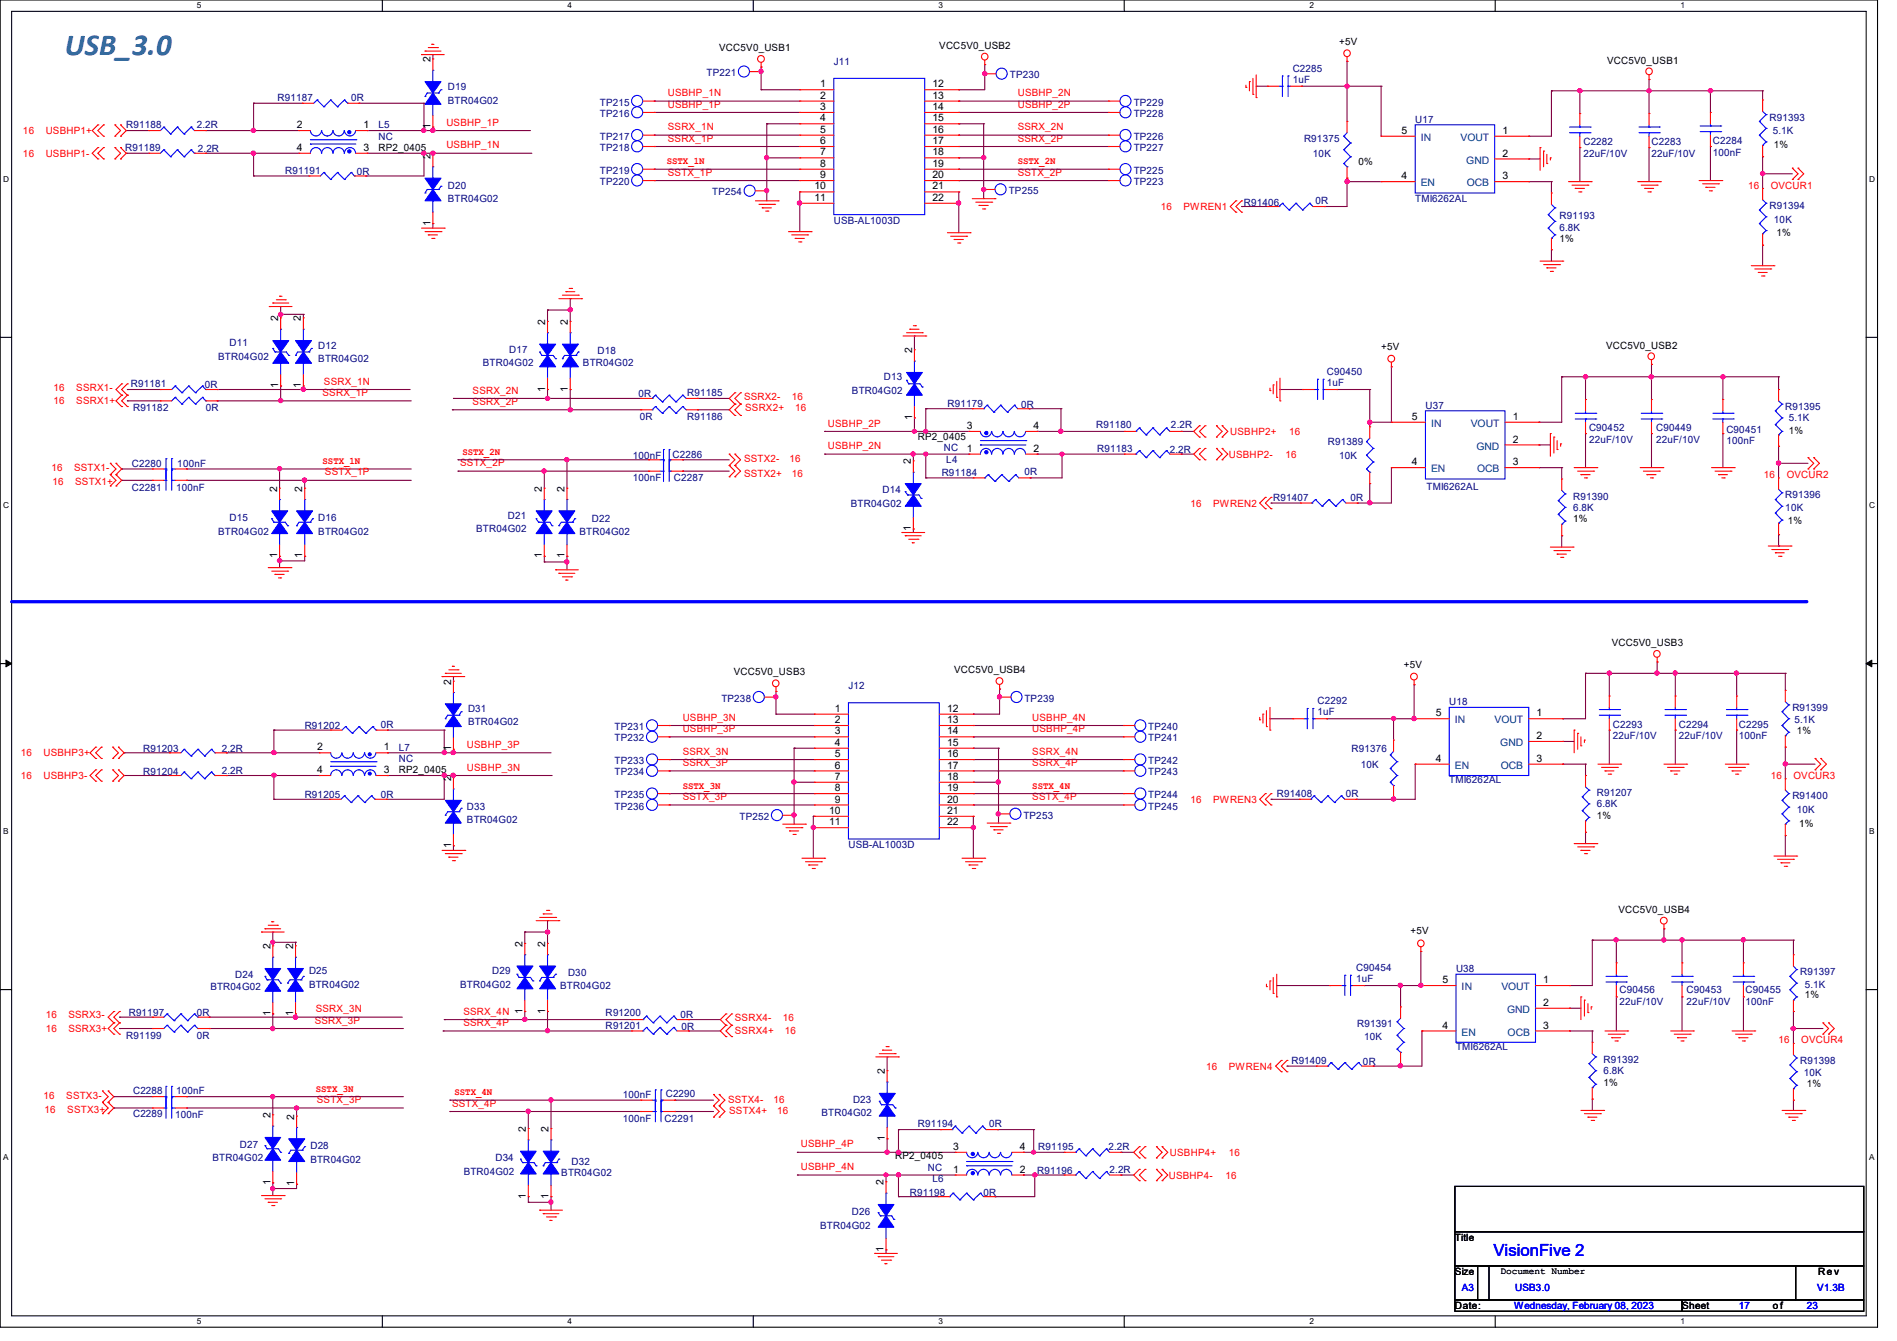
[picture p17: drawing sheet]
<svg xmlns="http://www.w3.org/2000/svg" width="297mm" height="210mm" viewBox="0 0 297 210" stroke-linecap="round" stroke-linejoin="round" font-family="sans-serif">
<defs><g id="words">
<text font-size="4.8" fill="#008080" x="10.2" y="8.7">USB_3.0</text>
<text font-size="2.6" fill="#00f" x="233.8" y="196.7">VisionFive 2</text>
<g font-size="1.6">
<text x="67.4" y="9.8" transform="rotate(-90 67.4 9.8)">2</text>
<text x="112.6" y="8">VCC5V0_USB1</text>
<text x="147.1" y="7.7">VCC5V0_USB2</text>
<text x="209.7" y="7.1">+5V</text>
<text x="251.6" y="10">VCC5V0_USB1</text>
<text x="128.4" y="13.7">1</text>
<text x="128.4" y="15.5">2</text>
<text x="128.4" y="17.2">3</text>
<text x="146" y="13.7">12</text>
<text x="146" y="15.5">13</text>
<text x="146" y="17.2">14</text>
<text x="46.5" y="20.1">2</text>
<text x="46.5" y="23.6">4</text>
<text x="56.9" y="20.1">1</text>
<text x="56.9" y="23.6">3</text>
<text x="59.3" y="23.7">RP2_0405</text>
<text x="67.4" y="20.2" transform="rotate(-90 67.4 20.2)">1</text>
<text x="128.4" y="19">4</text>
<text x="128.4" y="20.8">5</text>
<text x="128.4" y="22.6">6</text>
<text x="146" y="19">15</text>
<text x="146" y="20.8">16</text>
<text x="146" y="22.6">17</text>
<text x="219.5" y="21">5</text>
<text x="235.2" y="21">1</text>
<text x="277.7" y="23.1">1%</text>
<text x="67.4" y="24.9" transform="rotate(-90 67.4 24.9)">2</text>
<text x="127.5" y="29.7">10</text>
<text x="128.4" y="24.3">7</text>
<text x="128.4" y="26.1">8</text>
<text x="128.4" y="27.9">9</text>
<text x="146" y="24.3">18</text>
<text x="146" y="26.1">19</text>
<text x="146" y="27.9">20</text>
<text x="146" y="29.7">21</text>
<text x="212.7" y="25.8">0%</text>
<text x="219.5" y="28.1">4</text>
<text x="235.2" y="28.1">3</text>
<text x="235.2" y="24.5">2</text>
<text x="67.4" y="35.3" transform="rotate(-90 67.4 35.3)">1</text>
<text x="127.5" y="31.5">11</text>
<text x="146" y="31.5">22</text>
<text x="244.2" y="37.9">1%</text>
<text x="278.1" y="37">1%</text>
<text x="43.6" y="50.3" transform="rotate(-90 43.6 50.3)">2</text>
<text x="47.1" y="50.3" transform="rotate(-90 47.1 50.3)">2</text>
<text x="85.3" y="50.9" transform="rotate(-90 85.3 50.9)">2</text>
<text x="88.9" y="50.9" transform="rotate(-90 88.9 50.9)">2</text>
<text x="142.8" y="55.3" transform="rotate(-90 142.8 55.3)">2</text>
<text x="216.2" y="54.8">+5V</text>
<text x="251.5" y="54.6">VCC5V0_USB2</text>
<text x="43.6" y="60.8" transform="rotate(-90 43.6 60.8)">1</text>
<text x="47.1" y="60.8" transform="rotate(-90 47.1 60.8)">1</text>
<text x="85.3" y="61.3" transform="rotate(-90 85.3 61.3)">1</text>
<text x="88.9" y="61.3" transform="rotate(-90 88.9 61.3)">1</text>
<text x="142.8" y="65.8" transform="rotate(-90 142.8 65.8)">1</text>
<text x="221.1" y="65.7">5</text>
<text x="236.9" y="65.7">1</text>
<text x="143.7" y="68.8">RP2_0405</text>
<text x="151.4" y="70.7">1</text>
<text x="151.4" y="67.2">3</text>
<text x="161.8" y="70.7">2</text>
<text x="161.8" y="67.2">4</text>
<text x="236.9" y="69.3">2</text>
<text x="280.1" y="67.9">1%</text>
<text x="43.4" y="77" transform="rotate(-90 43.4 77)">2</text>
<text x="47.3" y="77" transform="rotate(-90 47.3 77)">2</text>
<text x="84.8" y="77" transform="rotate(-90 84.8 77)">2</text>
<text x="88.4" y="77" transform="rotate(-90 88.4 77)">2</text>
<text x="142.6" y="72.7" transform="rotate(-90 142.6 72.7)">2</text>
<text x="221.1" y="72.9">4</text>
<text x="236.9" y="72.9">3</text>
<text x="142.6" y="83.2" transform="rotate(-90 142.6 83.2)">1</text>
<text x="246.3" y="81.8">1%</text>
<text x="279.9" y="82">1%</text>
<text x="43.4" y="87.5" transform="rotate(-90 43.4 87.5)">1</text>
<text x="47.3" y="87.5" transform="rotate(-90 47.3 87.5)">1</text>
<text x="84.8" y="87.5" transform="rotate(-90 84.8 87.5)">1</text>
<text x="88.4" y="87.5" transform="rotate(-90 88.4 87.5)">1</text>
<text x="252.3" y="101.2">VCC5V0_USB3</text>
<text x="70.6" y="107.2" transform="rotate(-90 70.6 107.2)">2</text>
<text x="114.9" y="105.8">VCC5V0_USB3</text>
<text x="149.4" y="105.4">VCC5V0_USB4</text>
<text x="219.8" y="104.6">+5V</text>
<text x="130.7" y="111.5">1</text>
<text x="130.7" y="113.2">2</text>
<text x="148.3" y="111.5">12</text>
<text x="148.3" y="113.2">13</text>
<text x="224.8" y="112.2">5</text>
<text x="240.6" y="112.2">1</text>
<text x="49.7" y="117.5">2</text>
<text x="60.1" y="117.5">1</text>
<text x="70.6" y="117.7" transform="rotate(-90 70.6 117.7)">1</text>
<text x="130.7" y="115">3</text>
<text x="130.7" y="116.8">4</text>
<text x="130.7" y="118.6">5</text>
<text x="148.3" y="115">14</text>
<text x="148.3" y="116.8">15</text>
<text x="148.3" y="118.6">16</text>
<text x="224.8" y="119.3">4</text>
<text x="240.6" y="119.3">3</text>
<text x="240.6" y="115.7">2</text>
<text x="281.3" y="114.9">1%</text>
<text x="49.7" y="121.1">4</text>
<text x="60.1" y="121.1">3</text>
<text x="62.4" y="121.1">RP2_0405</text>
<text x="70.6" y="122.3" transform="rotate(-90 70.6 122.3)">2</text>
<text x="130.7" y="120.4">6</text>
<text x="130.7" y="122.1">7</text>
<text x="130.7" y="123.9">8</text>
<text x="130.7" y="125.7">9</text>
<text x="148.3" y="120.4">17</text>
<text x="148.3" y="122.1">18</text>
<text x="148.3" y="123.9">19</text>
<text x="148.3" y="125.7">20</text>
<text x="129.8" y="127.5">10</text>
<text x="129.8" y="129.2">11</text>
<text x="148.3" y="127.5">21</text>
<text x="148.3" y="129.2">22</text>
<text x="250" y="128.2">1%</text>
<text x="281.7" y="129.5">1%</text>
<text x="70.6" y="132.8" transform="rotate(-90 70.6 132.8)">1</text>
<text x="253.4" y="143">VCC5V0_USB4</text>
<text x="42.3" y="148.7" transform="rotate(-90 42.3 148.7)">2</text>
<text x="45.9" y="148.7" transform="rotate(-90 45.9 148.7)">2</text>
<text x="81.8" y="148.3" transform="rotate(-90 81.8 148.3)">2</text>
<text x="85.3" y="148.3" transform="rotate(-90 85.3 148.3)">2</text>
<text x="220.9" y="146.3">+5V</text>
<text x="225.8" y="154">5</text>
<text x="241.6" y="154">1</text>
<text x="42.3" y="159.1" transform="rotate(-90 42.3 159.1)">1</text>
<text x="45.9" y="159.1" transform="rotate(-90 45.9 159.1)">1</text>
<text x="81.8" y="158.7" transform="rotate(-90 81.8 158.7)">1</text>
<text x="85.3" y="158.7" transform="rotate(-90 85.3 158.7)">1</text>
<text x="225.8" y="161.1">4</text>
<text x="241.6" y="161.1">3</text>
<text x="241.6" y="157.5">2</text>
<text x="282.6" y="156.3">1%</text>
<text x="138.5" y="168.2" transform="rotate(-90 138.5 168.2)">2</text>
<text x="251.1" y="170">1%</text>
<text x="282.9" y="170.2">1%</text>
<text x="42.3" y="175.1" transform="rotate(-90 42.3 175.1)">2</text>
<text x="46.1" y="175.3" transform="rotate(-90 46.1 175.3)">2</text>
<text x="82.3" y="177.3" transform="rotate(-90 82.3 177.3)">2</text>
<text x="85.9" y="177.3" transform="rotate(-90 85.9 177.3)">2</text>
<text x="138.5" y="178.7" transform="rotate(-90 138.5 178.7)">1</text>
<text x="42.3" y="185.6" transform="rotate(-90 42.3 185.6)">1</text>
<text x="46.1" y="185.8" transform="rotate(-90 46.1 185.8)">1</text>
<text x="138.3" y="185.6" transform="rotate(-90 138.3 185.6)">2</text>
<text x="140.2" y="181.6">RP2_0405</text>
<text x="149.2" y="183.6">1</text>
<text x="149.2" y="180.1">3</text>
<text x="159.7" y="183.6">2</text>
<text x="159.7" y="180.1">4</text>
<text x="82.3" y="187.7" transform="rotate(-90 82.3 187.7)">1</text>
<text x="85.9" y="187.7" transform="rotate(-90 85.9 187.7)">1</text>
<text x="138.3" y="196.1" transform="rotate(-90 138.3 196.1)">1</text>
<text x="227.8" y="194.4">Title</text>
<text x="227.8" y="199.7">Size</text>
<text x="284.7" y="199.7">Rev</text>
<text x="227.8" y="205">Date:</text>
<text x="263.4" y="205">Sheet</text>
<text x="277.6" y="205">o f</text>
</g>
<g font-size="1.6" fill="#000080">
<text x="110.6" y="11.9">TP221</text>
<text x="130.6" y="10.2">J11</text>
<text x="202.4" y="11.2">C2285</text>
<text x="43.4" y="15.8">R91187</text>
<text x="55" y="15.8">0R</text>
<text x="70.1" y="14.1">D19</text>
<text x="70.1" y="16.2">BTR04G02</text>
<text x="93.9" y="16.6">TP215</text>
<text x="158.1" y="12.3">TP230</text>
<text x="177.5" y="16.6">TP229</text>
<text x="202.4" y="13">1uF</text>
<text x="19.6" y="23.7">R91189</text>
<text x="19.8" y="20.1">R91188</text>
<text x="30.8" y="20.1">2.2R</text>
<text x="31" y="23.8">2.2R</text>
<text x="59.3" y="20.1">L5</text>
<text x="59.3" y="21.9">NC</text>
<text x="93.9" y="18.3">TP216</text>
<text x="93.9" y="23.7">TP218</text>
<text x="93.9" y="21.9">TP217</text>
<text x="177.5" y="21.9">TP226</text>
<text x="177.5" y="18.3">TP228</text>
<text x="177.5" y="23.7">TP227</text>
<text x="204.2" y="22.2">R91375</text>
<text x="221.6" y="19.2">U17</text>
<text x="247.9" y="22.8">C2282</text>
<text x="258.6" y="22.8">C2283</text>
<text x="268.2" y="22.6">C2284</text>
<text x="277.1" y="18.9">R91393</text>
<text x="277.6" y="21">5.1K</text>
<text x="44.7" y="27.2">R91191</text>
<text x="55.9" y="27.4">0R</text>
<text x="70.1" y="29.5">D20</text>
<text x="93.9" y="29">TP220</text>
<text x="93.9" y="27.2">TP219</text>
<text x="177.5" y="29">TP223</text>
<text x="177.5" y="27.2">TP225</text>
<text x="205.6" y="24.6">10K</text>
<text x="247.9" y="24.6">22uF/10V</text>
<text x="258.6" y="24.6">22uF/10V</text>
<text x="268.2" y="24.4">100nF</text>
<text x="70.1" y="31.7">BTR04G02</text>
<text x="111.5" y="30.6">TP254</text>
<text x="130.6" y="35.1">USB-AL1003D</text>
<text x="157.9" y="30.4">TP255</text>
<text x="194.7" y="32.2">R91406</text>
<text x="206" y="32">0R</text>
<text x="221.6" y="31.7">TMI6262AL</text>
<text x="244.2" y="34.3">R91193</text>
<text x="277.1" y="32.7">R91394</text>
<text x="277.7" y="34.9">10K</text>
<text x="244.2" y="36.1">6.8K</text>
<text x="34.2" y="56.4">BTR04G02</text>
<text x="35.9" y="54.2">D11</text>
<text x="49.8" y="54.6">D12</text>
<text x="49.8" y="56.7">BTR04G02</text>
<text x="75.6" y="57.3">BTR04G02</text>
<text x="79.7" y="55.3">D17</text>
<text x="91.3" y="57.3">BTR04G02</text>
<text x="93.6" y="55.5">D18</text>
<text x="138.4" y="59.6">D13</text>
<text x="207.7" y="58.7">C90450</text>
<text x="20.5" y="60.7">R91181</text>
<text x="20.8" y="64.4">R91182</text>
<text x="32" y="60.8">0R</text>
<text x="32.2" y="64.4">0R</text>
<text x="99.9" y="62.2">0R</text>
<text x="100.2" y="65.8">0R</text>
<text x="107.6" y="65.8">R91186</text>
<text x="107.6" y="62.1">R91185</text>
<text x="133.4" y="61.7">BTR04G02</text>
<text x="148.3" y="63.7">R91179</text>
<text x="159.9" y="63.8">0R</text>
<text x="207.7" y="60.5">1uF</text>
<text x="223.2" y="64">U37</text>
<text x="279.5" y="64.2">R91395</text>
<text x="280.1" y="66">5.1K</text>
<text x="99.1" y="71.8">100nF</text>
<text x="105.3" y="71.7">C2286</text>
<text x="147.8" y="70.6">NC</text>
<text x="171.6" y="67.1">R91180</text>
<text x="171.8" y="70.8">R91183</text>
<text x="183.2" y="70.9">2.2R</text>
<text x="183.3" y="67.1">2.2R</text>
<text x="207.9" y="69.7">R91389</text>
<text x="209.7" y="71.8">10K</text>
<text x="248.8" y="67.6">C90452</text>
<text x="248.8" y="69.3">22uF/10V</text>
<text x="259.3" y="67.6">C90449</text>
<text x="259.3" y="69.3">22uF/10V</text>
<text x="270.3" y="67.8">C90451</text>
<text x="270.3" y="69.6">100nF</text>
<text x="20.7" y="73.1">C2280</text>
<text x="20.7" y="76.8">C2281</text>
<text x="27.6" y="76.8">100nF</text>
<text x="27.8" y="73.1">100nF</text>
<text x="99.1" y="75.4">100nF</text>
<text x="105.5" y="75.4">C2287</text>
<text x="138.2" y="77.2">D14</text>
<text x="147.4" y="74.5">R91184</text>
<text x="148.2" y="72.6">L4</text>
<text x="160.4" y="74.3">0R</text>
<text x="223.3" y="76.7">TMI6262AL</text>
<text x="34.2" y="83.8">BTR04G02</text>
<text x="35.9" y="81.6">D15</text>
<text x="49.8" y="81.6">D16</text>
<text x="49.8" y="83.8">BTR04G02</text>
<text x="74.5" y="83.4">BTR04G02</text>
<text x="79.5" y="81.3">D21</text>
<text x="90.7" y="83.8">BTR04G02</text>
<text x="92.7" y="81.8">D22</text>
<text x="133.2" y="79.3">BTR04G02</text>
<text x="199.3" y="78.4">R91407</text>
<text x="211.5" y="78.4">0R</text>
<text x="246.3" y="78.2">R91390</text>
<text x="246.3" y="80">6.8K</text>
<text x="279.5" y="78.1">R91396</text>
<text x="279.5" y="80">10K</text>
<text x="132.8" y="107.9">J12</text>
<text x="73.3" y="111.5">D31</text>
<text x="73.3" y="113.6">BTR04G02</text>
<text x="112.9" y="109.9">TP238</text>
<text x="160.4" y="109.9">TP239</text>
<text x="206.3" y="110.2">C2292</text>
<text x="206.3" y="112">1uF</text>
<text x="226.9" y="110.4">U18</text>
<text x="280.6" y="111.3">R91399</text>
<text x="281" y="113.3">5.1K</text>
<text x="22.4" y="117.7">R91203</text>
<text x="34.7" y="117.7">2.2R</text>
<text x="47.7" y="114.2">R91202</text>
<text x="59.6" y="114">0R</text>
<text x="62.4" y="117.6">L7</text>
<text x="62.4" y="119.3">NC</text>
<text x="96.2" y="114.3">TP231</text>
<text x="96.2" y="116.1">TP232</text>
<text x="96.2" y="119.7">TP233</text>
<text x="179.8" y="114.3">TP240</text>
<text x="179.8" y="116.1">TP241</text>
<text x="179.8" y="119.7">TP242</text>
<text x="211.6" y="117.7">R91376</text>
<text x="252.5" y="114">C2293</text>
<text x="252.5" y="115.8">22uF/10V</text>
<text x="262.8" y="114">C2294</text>
<text x="262.8" y="115.8">22uF/10V</text>
<text x="272.2" y="114">C2295</text>
<text x="272.2" y="115.8">100nF</text>
<text x="22.4" y="121.5">R91204</text>
<text x="34.7" y="121.3">2.2R</text>
<text x="47.7" y="125">R91205</text>
<text x="59.6" y="125">0R</text>
<text x="96.2" y="125">TP235</text>
<text x="96.2" y="121.5">TP234</text>
<text x="179.8" y="125">TP244</text>
<text x="179.8" y="121.5">TP243</text>
<text x="199.9" y="124.8">R91408</text>
<text x="210.7" y="124.8">0R</text>
<text x="213.1" y="120.2">10K</text>
<text x="226.9" y="122.7">TMI6262AL</text>
<text x="250" y="124.7">R91207</text>
<text x="280.6" y="125.2">R91400</text>
<text x="73.1" y="126.8">D33</text>
<text x="73.1" y="128.9">BTR04G02</text>
<text x="96.2" y="126.8">TP236</text>
<text x="115.8" y="128.4">TP252</text>
<text x="160.2" y="128.2">TP253</text>
<text x="179.8" y="126.8">TP245</text>
<text x="250" y="126.4">6.8K</text>
<text x="281.3" y="127.3">10K</text>
<text x="132.8" y="132.8">USB-AL1003D</text>
<text x="32.9" y="155.1">BTR04G02</text>
<text x="36.8" y="153.1">D24</text>
<text x="48.4" y="152.6">D25</text>
<text x="48.4" y="154.7">BTR04G02</text>
<text x="72.1" y="154.7">BTR04G02</text>
<text x="77" y="152.6">D29</text>
<text x="87.7" y="154.9">BTR04G02</text>
<text x="88.9" y="152.9">D30</text>
<text x="212.3" y="152">C90454</text>
<text x="212.3" y="153.8">1uF</text>
<text x="228" y="152.2">U38</text>
<text x="253.6" y="155.6">C90456</text>
<text x="264.1" y="155.6">C90453</text>
<text x="273.3" y="155.6">C90455</text>
<text x="281.9" y="152.7">R91397</text>
<text x="282.6" y="154.7">5.1K</text>
<text x="20.2" y="159.1">R91197</text>
<text x="30.8" y="159.1">0R</text>
<text x="94.8" y="159.1">R91200</text>
<text x="94.8" y="161.1">R91201</text>
<text x="106.6" y="159.5">0R</text>
<text x="106.7" y="161.3">0R</text>
<text x="212.5" y="160.9">R91391</text>
<text x="253.6" y="157.3">22uF/10V</text>
<text x="264.1" y="157.3">22uF/10V</text>
<text x="273.3" y="157.3">100nF</text>
<text x="19.8" y="162.7">R91199</text>
<text x="30.8" y="162.7">0R</text>
<text x="202.2" y="166.6">R91409</text>
<text x="213.4" y="166.8">0R</text>
<text x="213.6" y="162.9">10K</text>
<text x="228" y="164.5">TMI6262AL</text>
<text x="251.1" y="166.5">R91392</text>
<text x="281.9" y="166.6">R91398</text>
<text x="20.8" y="171.4">C2288</text>
<text x="27.6" y="171.4">100nF</text>
<text x="97.5" y="172">100nF</text>
<text x="104.2" y="171.8">C2290</text>
<text x="133.6" y="172.7">D23</text>
<text x="251.1" y="168.2">6.8K</text>
<text x="282.4" y="168.6">10K</text>
<text x="20.8" y="175">C2289</text>
<text x="27.4" y="175.1">100nF</text>
<text x="37.5" y="179.8">D27</text>
<text x="48.6" y="180">D28</text>
<text x="97.5" y="175.7">100nF</text>
<text x="104.1" y="175.7">C2291</text>
<text x="128.6" y="174.8">BTR04G02</text>
<text x="143.7" y="176.6">R91194</text>
<text x="154.9" y="176.6">0R</text>
<text x="33.3" y="181.9">BTR04G02</text>
<text x="48.6" y="182.1">BTR04G02</text>
<text x="72.6" y="184">BTR04G02</text>
<text x="77.6" y="181.9">D34</text>
<text x="87.9" y="184.2">BTR04G02</text>
<text x="89.5" y="182.5">D32</text>
<text x="145.3" y="183.3">NC</text>
<text x="146" y="185.1">L6</text>
<text x="162.4" y="183.8">R91196</text>
<text x="162.6" y="180.1">R91195</text>
<text x="173.6" y="180.1">2.2R</text>
<text x="173.7" y="183.7">2.2R</text>
<text x="133.4" y="190.2">D26</text>
<text x="142.5" y="187.2">R91198</text>
<text x="154" y="187.2">0R</text>
<text x="128.4" y="192.4">BTR04G02</text>
</g>
<g font-size="1.6" fill="#f00">
<text x="104.6" y="16.8">USBHP_1P</text>
<text x="104.6" y="15.1">USBHP_1N</text>
<text x="159.3" y="16.8">USBHP_2P</text>
<text x="159.3" y="15.1">USBHP_2N</text>
<text x="3.6" y="21">16</text>
<text x="7.2" y="21">USBHP1+</text>
<text x="69.9" y="19.7">USBHP_1P</text>
<text x="69.9" y="23.2">USBHP_1N</text>
<text x="104.6" y="22.2">SSRX_1P</text>
<text x="104.6" y="20.4">SSRX_1N</text>
<text x="159.3" y="22.2">SSRX_2P</text>
<text x="159.3" y="20.4">SSRX_2N</text>
<text x="3.6" y="24.6">16</text>
<text x="7.2" y="24.6">USBHP1-</text>
<text x="104.4" y="25.7">SSTX_1N</text>
<text x="104.6" y="27.5">SSTX_1P</text>
<text x="159.3" y="25.7">SSTX_2N</text>
<text x="159.3" y="27.5">SSTX_2P</text>
<text x="273.7" y="29.5">16</text>
<text x="277.2" y="29.5">OVCUR1</text>
<text x="181.7" y="32.9">16</text>
<text x="185.3" y="32.9">PWREN1</text>
<text x="8.4" y="61.2">16</text>
<text x="8.4" y="63.3">16</text>
<text x="11.9" y="61.2">SSRX1-</text>
<text x="11.9" y="63.3">SSRX1+</text>
<text x="50.5" y="62">SSRX_1P</text>
<text x="50.7" y="60.2">SSRX_1N</text>
<text x="74" y="63.4">SSRX_2P</text>
<text x="74" y="61.6">SSRX_2N</text>
<text x="116.5" y="62.6">SSRX2-</text>
<text x="116.7" y="64.4">SSRX2+</text>
<text x="124" y="62.6">16</text>
<text x="124.5" y="64.4">16</text>
<text x="72.4" y="71.2">SSTX_2N</text>
<text x="129.6" y="66.8">USBHP_2P</text>
<text x="129.6" y="70.4">USBHP_2N</text>
<text x="192.4" y="71.7">USBHP2-</text>
<text x="192.6" y="68.1">USBHP2+</text>
<text x="201.3" y="71.7">16</text>
<text x="201.8" y="68.1">16</text>
<text x="8" y="73.8">16</text>
<text x="8.2" y="75.9">16</text>
<text x="11.6" y="73.8">SSTX1-</text>
<text x="11.8" y="75.9">SSTX1+</text>
<text x="50.5" y="72.7">SSTX_1N</text>
<text x="50.9" y="74.5">SSTX_1P</text>
<text x="72.1" y="73">SSTX_2P</text>
<text x="116.5" y="74.7">SSTX2+</text>
<text x="116.5" y="72.4">SSTX2-</text>
<text x="123.6" y="72.4">16</text>
<text x="124" y="74.7">16</text>
<text x="276.2" y="74.9">16</text>
<text x="279.7" y="74.9">OVCUR2</text>
<text x="186.4" y="79.3">16</text>
<text x="189.9" y="79.3">PWREN2</text>
<text x="106.9" y="112.9">USBHP_3N</text>
<text x="161.6" y="112.9">USBHP_4N</text>
<text x="3.3" y="118.4">16</text>
<text x="6.8" y="118.4">USBHP3+</text>
<text x="73.1" y="117.1">USBHP_3P</text>
<text x="106.9" y="114.6">USBHP_3P</text>
<text x="106.9" y="120">SSRX_3P</text>
<text x="106.9" y="118.2">SSRX_3N</text>
<text x="161.6" y="114.6">USBHP_4P</text>
<text x="161.6" y="120">SSRX_4P</text>
<text x="161.6" y="118.2">SSRX_4N</text>
<text x="3.3" y="122">16</text>
<text x="6.8" y="122">USBHP3-</text>
<text x="73.1" y="120.7">USBHP_3N</text>
<text x="106.9" y="123.5">SSTX_3N</text>
<text x="106.9" y="125.3">SSTX_3P</text>
<text x="161.6" y="123.5">SSTX_4N</text>
<text x="161.6" y="125.3">SSTX_4P</text>
<text x="186.4" y="125.7">16</text>
<text x="189.9" y="125.7">PWREN3</text>
<text x="277.2" y="122">16</text>
<text x="280.8" y="122">OVCUR3</text>
<text x="7.2" y="159.5">16</text>
<text x="7.2" y="161.6">16</text>
<text x="10.7" y="159.5">SSRX3-</text>
<text x="10.7" y="161.6">SSRX3+</text>
<text x="49.3" y="160.3">SSRX_3P</text>
<text x="49.4" y="158.5">SSRX_3N</text>
<text x="72.6" y="160.7">SSRX_4P</text>
<text x="72.6" y="158.9">SSRX_4N</text>
<text x="115.1" y="159.8">SSRX4-</text>
<text x="122.5" y="159.8">16</text>
<text x="115.1" y="162">SSRX4+</text>
<text x="122.9" y="162">16</text>
<text x="188.8" y="167.5">16</text>
<text x="192.4" y="167.5">PWREN4</text>
<text x="278.5" y="163.4">16</text>
<text x="282" y="163.4">OVCUR4</text>
<text x="6.8" y="172.1">16</text>
<text x="10.4" y="172.1">SSTX3-</text>
<text x="49.4" y="171">SSTX_3N</text>
<text x="49.6" y="172.8">SSTX_3P</text>
<text x="70.8" y="173.3">SSTX_4P</text>
<text x="71.2" y="171.5">SSTX_4N</text>
<text x="114" y="172.7">SSTX4-</text>
<text x="121.1" y="172.7">16</text>
<text x="7" y="174.2">16</text>
<text x="10.5" y="174.2">SSTX3+</text>
<text x="114.2" y="174.5">SSTX4+</text>
<text x="121.7" y="174.5">16</text>
<text x="125.4" y="179.7">USBHP_4P</text>
<text x="125.4" y="183.3">USBHP_4N</text>
<text x="183" y="184.6">USBHP4-</text>
<text x="183.2" y="181">USBHP4+</text>
<text x="191.9" y="184.6">16</text>
<text x="192.4" y="181">16</text>
</g>
<g font-size="1.6" fill="#004080">
<text x="222.5" y="22.1">IN</text>
<text x="228.7" y="22.1">VOUT</text>
<text x="222.5" y="29.2">EN</text>
<text x="229.6" y="25.6">GND</text>
<text x="229.7" y="29.2">OCB</text>
<text x="224.1" y="66.8">IN</text>
<text x="230.3" y="66.8">VOUT</text>
<text x="231.2" y="70.4">GND</text>
<text x="224.1" y="74">EN</text>
<text x="231.3" y="74">OCB</text>
<text x="227.8" y="113.3">IN</text>
<text x="234" y="113.3">VOUT</text>
<text x="234.9" y="116.8">GND</text>
<text x="227.8" y="120.4">EN</text>
<text x="235" y="120.4">OCB</text>
<text x="228.9" y="155.1">IN</text>
<text x="235.1" y="155.1">VOUT</text>
<text x="236" y="158.6">GND</text>
<text x="228.9" y="162.2">EN</text>
<text x="236" y="162.2">OCB</text>
</g>
<g font-size="1.6" fill="#00f">
<text x="228.9" y="202.2">A3</text>
<text x="237.2" y="202.2">USB3.0</text>
<text x="284.5" y="202.2">V1.3B</text>
<text x="237.1" y="205">Wednesday, February 08, 2023</text>
<text x="272.2" y="205">17</text>
<text x="282.9" y="205">23</text>
</g>
<text font-size="1.5" x="234.9" y="199.5">Document Number</text>
<g font-size="1.3">
<text x="30.8" y="1.3">5</text>
<text x="88.9" y="1.3">4</text>
<text x="146.9" y="1.3">3</text>
<text x="205" y="1.3">2</text>
<text x="263.1" y="1.3">1</text>
<text x=".5" y="28.4">D</text>
<text x="292.7" y="28.4">D</text>
<text x=".5" y="79.5">C</text>
<text x="292.7" y="79.5">C</text>
<text x=".5" y="130.6">B</text>
<text x="292.7" y="130.6">B</text>
<text x=".5" y="181.7">A</text>
<text x="292.7" y="181.7">A</text>
<text x="30.8" y="207.4">5</text>
<text x="88.9" y="207.4">4</text>
<text x="146.9" y="207.4">3</text>
<text x="205" y="207.4">2</text>
<text x="263.1" y="207.4">1</text>
</g>
</g></defs>
<path d="M0 0h294v207.9h-294zM1.8 1.8h290.4v204.3h-290.4z" fill="none" stroke="#000" stroke-width=".17"/>
<g fill="#fff">
<path d="M30.8 .2h.7v1.4h-.7z"/>
<path d="M30.8 206.2h.7v1.4h-.7z"/>
</g>
<path d="M59.9 0v1.8M59.9 206.1v1.8" fill="none" stroke="#000" stroke-width=".17"/>
<g fill="#fff">
<path d="M88.9 .2h.6v1.4h-.6z"/>
<path d="M88.9 206.2h.6v1.4h-.6z"/>
</g>
<path d="M117.9 0v1.8M117.9 206.1v1.8" fill="none" stroke="#000" stroke-width=".17"/>
<g fill="#fff">
<path d="M146.9 .2h.7v1.4h-.7z"/>
<path d="M146.9 206.2h.7v1.4h-.7z"/>
</g>
<path d="M176 0v1.8M176 206.1v1.8" fill="none" stroke="#000" stroke-width=".17"/>
<g fill="#fff">
<path d="M205 .2h.7v1.4h-.7z"/>
<path d="M205 206.2h.7v1.4h-.7z"/>
</g>
<path d="M234.1 0v1.8M234.1 206.1v1.8" fill="none" stroke="#000" stroke-width=".17"/>
<g fill="#fff">
<path d="M263.1 .2h.7v1.4h-.7z"/>
<path d="M263.1 206.2h.7v1.4h-.7z"/>
<path d="M.5 27.3h.9v1.4h-.9z"/>
<path d="M292.7 27.3h.8v1.4h-.8z"/>
<path d="M.5 78.4h.9v1.4h-.9z"/>
<path d="M292.7 78.4h.8v1.4h-.8z"/>
</g>
<path d="M0 52.8h1.8M292.2 52.8h1.8" fill="none" stroke="#000" stroke-width=".17"/>
<g fill="#fff">
<path d="M.5 129.5h.8v1.4h-.8z"/>
<path d="M292.7 129.5h.8v1.4h-.8z"/>
</g>
<path d="M0 103.9h1.8M292.2 103.9h1.8" fill="none" stroke="#000" stroke-width=".17"/>
<path d="M.9 103.4l.9 .5-.9 .5zM292.2 103.9l.9-.5v1z" fill="#000" stroke="#000" stroke-width=".16"/>
<g fill="#fff">
<path d="M.5 180.5h.8v1.4h-.8z"/>
<path d="M292.7 180.5h.8v1.4h-.8z"/>
</g>
<path d="M0 155h1.8M292.2 155h1.8" fill="none" stroke="#000" stroke-width=".17"/>
<path d="M1.8 94.2h280.9" fill="none" stroke="#00f" stroke-width=".51"/>
<circle cx="282.7" cy="94.2" r=".25" fill="#00f"/>
<g fill="none" stroke="#800040" stroke-width=".17">
<path d="M39.7 16.2h.1M39.7 16.2v4.2M39.7 16.2h7.6M56.2 16.2h.1M56.2 16.2h10.2M66.4 16.2h.1M66.4 16.2v4.2M67.8 19.9h.1M67.8 8.6h.1M67.8 8.6v.6M67.8 19.9v.5M102.4 17.6h.1"/>
<path d="M102.4 15.8h.1M102.4 17.6h22.8M102.4 15.8h22.8M119.2 10.5h.1M119.2 14.1h.1M119.2 11.2h.1M119.2 10.5v3.6M119.2 14.1h6M120.1 19.4h.1M120.1 19.4h5.1M120.1 19.4v12.1M150.1 17.6h.1"/>
<path d="M150.1 15.8h.1M150.1 19.4h.1M150.1 14.1h.1M150.1 17.6h23.5M150.1 15.8h23.5M150.1 19.4h3.9M154 19.4h.1M154 19.4v11.7M154.2 10.1h.1M154.2 11.6h.1M154.2 10.1v4h-4.1M196.7 13.5h.1"/>
<path d="M196.7 13.5h1.8M203.8 13.5h.1M203.8 13.5h12.4M210.9 9.6h.1M210.9 13.5h.1M210.9 9.6v9.4M216.2 13.5h.1M216.2 13.5v7.8M242.9 14.2h.1M242.9 14.2h33.1M242.9 14.2v7.1h-3.5M247.4 14.2h.1"/>
<path d="M247.4 14.2v3.6M258.2 12.4h.1M258.2 14.2h.1M258.2 12.4v5.4M267.8 14.2h.1M267.8 14.2v3.4M276 14.2h.1M276 14.2v1.5M19.8 20.4h.1M19.8 24h.1M19.8 20.4h3.5M19.8 24h3.5"/>
<path d="M32.2 20.4h.1M32.2 24h.1M32.2 20.4h14.6M32.2 24h14.6M39.7 20.4h.1M39.7 24h.1M39.7 27.6h.1M39.7 24v3.6M39.7 27.6h8.7M57.3 27.6h.1M57.5 20.4h.1M57.5 24h.1"/>
<path d="M57.5 20.4h25.6M57.5 24h25.8M66.4 24h.1M66.4 20.4h.1M66.4 24v3.6h-9.1M67.8 20.4h.1M67.8 35h.1M67.8 24h.1M67.8 24v.3M67.8 35v.7M102.4 28.3h.1M102.4 22.9h.1"/>
<path d="M102.4 21.2h.1M102.4 26.5h.1M102.4 28.3h22.8M102.4 22.9h22.8M102.4 21.2h22.8M102.4 26.5h22.8M120.1 24.7h.1M120.1 29.9h.1M120.1 24.7h5.1M125.2 30.1h.1M125.2 31.8h.1M125.2 30.1v6.2"/>
<path d="M150.1 28.3h.1M150.1 26.5h.1M150.1 22.9h.1M150.1 21.2h.1M150.1 24.7h.1M150.1 30.1h.1M150.1 31.8h.1M150.1 28.3h23.5M150.1 22.9h23.5M150.1 21.2h23.5M150.1 24.7h3.9M150.1 26.5h23.5"/>
<path d="M150.1 30.1v6.3M154 24.7h.1M154 29.7h.1M194.4 32.3h.1M194.4 32.3h4.1M207.3 32.3h.1M210.9 28.4h.1M210.9 27.9h.1M210.9 27.9v4.4h-3.6M210.9 28.4h5.3M239.4 21.3h.1M239.4 28.4h.1"/>
<path d="M239.4 24.9h.1M239.4 28.4h3.5M239.4 24.9h1.7M242.9 39.1h.1M242.9 28.4h.1M242.9 28.4v1.8M242.9 39.1v1.8M247.4 23.1h.1M247.4 23.1v5.3M258.2 23.1h.1M258.2 23.1v5.3M267.8 22.9h.1"/>
<path d="M267.8 22.9v5.4M276 27.2h.1M276 24.6h.1M276 38.4h.1M276 27.2h4.6M276 24.6v4.9M276 38.4v3.2M43.9 48h.1M43.9 49.2h.1M43.9 48v1.8M43.9 49.2h3.6M47.5 49.2h.1"/>
<path d="M47.5 49.2v.6M85.7 48.6h.1M85.7 48.6h3.6M85.7 48.6v1.7M89.3 46.8h.1M89.3 48.6h.1M89.3 46.8v3.5M143.2 52.6h.1M143.2 52.6v2.2M217.8 57.4h.1M217.8 57.4v8.7h-3.3M244.5 59h.1"/>
<path d="M244.5 59h34M244.5 59v7.1h-3.5M248.2 59h.1M248.2 59v3.6M258.6 59h.1M258.6 57.1h.1M258.6 57.1v5.5M269.7 59h.1M269.7 59v3.6M278.5 59h.1M278.5 59v2M19 73.4h.1"/>
<path d="M19 75.2h.1M19 73.4h4.9M19 75.2h4.9M19.9 61h.1M19.9 62.8h.1M19.9 61h5.2M19.9 62.8h5.2M29.2 73.4h.1M29.2 75.2h.1M29.2 73.4h35.2M29.2 75.2h35.2M34 61h.1"/>
<path d="M34 62.8h.1M34 61h30.2M34 62.8h30.4M43.8 73.4h.1M43.8 73.4v3.1M43.9 60.5h.1M43.9 62.8h.1M43.9 60.5v2.3M47.5 60.5h.1M47.5 61h.1M47.5 60.5v.5M47.7 75.2h.1"/>
<path d="M47.7 75.2v1.3M70.8 64.2h.1M70.8 64.2h29.5M71 62.4h.1M71 62.4h29.3M71.7 73.8h.1M71.7 72h.1M71.7 73.8h29.9M71.7 72h29.9M85.2 73.8h.1M85.2 73.8v2.7M85.7 62.4h.1"/>
<path d="M85.7 61h.1M85.7 61v1.4M88.8 72h.1M88.8 72v4.5M89.3 64.2h.1M89.3 61h.1M89.3 61v3.2M106.9 72h.1M106.9 73.8h.1M106.9 73.8h7.3M106.9 72h7.3M109.2 62.4h.1"/>
<path d="M109.2 64.2h.1M109.2 62.4h5M109.2 64.2h5M129.1 67.6h.1M129.1 71.1h.1M129.1 67.6h22.6M129.1 71.1h22.6M143 71.1h.1M143 71.1v1.1M143.2 65.4h.1M143.2 67.6h.1M143.2 65.4v2.2"/>
<path d="M144.9 64h.1M144.9 74.8h.1M144.9 67.6h.1M144.9 71.1h.1M144.9 64h7.3M144.9 74.8h7.5M144.9 64v3.6M144.9 71.1v3.7M161.1 64h.1M161.1 64h5M161.3 74.8h.1M162.4 67.6h.1"/>
<path d="M162.4 71.1h.1M162.4 67.6h13.7M162.4 71.1h13.7M166.1 64h.1M166.1 67.6h.1M166.1 64v3.6M166.3 71.1h.1M166.3 71.1v3.7h-5M185 67.6h.1M185 71.1h.1M185 67.6h1.9M185 71.1h1.9"/>
<path d="M199 78.8h.1M199 78.8h4.6M200.4 61h.1M200.4 61h3.6M209.3 61h.1M209.3 61h5.2M212.5 78.8h.1M214.5 61h.1M214.5 66.1h.1M214.5 75.7h.1M214.5 78.8h.1M214.5 61v5.8"/>
<path d="M214.5 75.7v3.1M217.8 73.2h.1M217.8 73.2v5.6h-5.3M241 66.1h.1M241 73.2h.1M241 69.7h.1M241 73.2h3.5M241 69.7h1.7M244.5 73.2h.1M244.5 73.2v1.8M248.2 67.9h.1M248.2 67.9v5.3"/>
<path d="M258.6 67.9h.1M258.6 67.9v5.3M269.7 67.9h.1M269.7 67.9v5.3M278.5 72.6h.1M278.5 69.9h.1M278.5 72.6h4.6M278.5 69.9v4.9M43.8 87.1h.1M43.8 87.8h.1M43.8 87.1v1.8M47.7 87.1h.1"/>
<path d="M47.7 87.1v.7h-3.9M85.2 87.1h.1M85.2 88h.1M85.2 87.1v.9M85.2 88h3.6M88.8 88h.1M88.8 87.1h.1M88.8 87.1v2.1M143 82.8h.1M143 82.8v.6M244.5 83.9h.1M244.5 83.9v1.8"/>
<path d="M278.5 83.7h.1M278.5 85.5h.1M278.5 83.7v1.8M19.4 117.9h.1M19.4 117.9h7.1M35.4 117.9h.1M35.4 117.9h14.6M42.9 117.9h.1M42.9 114.3h.1M42.9 114.3v3.6M42.9 114.3h8.9M60.7 114.3h.1"/>
<path d="M60.7 117.9h.1M60.7 117.9h25.6M60.7 114.3h8.9M69.6 117.9h.1M69.6 114.3h.1M69.6 114.3v3.6M71 117.3h.1M71 117.9h.1M71 106h.1M71 106v.7M71 117.3v.6M104.8 115.4h.1"/>
<path d="M104.8 113.6h.1M104.8 119h.1M104.8 115.4h22.7M104.8 113.6h22.7M104.8 119h22.7M121.5 111.8h.1M121.5 108.3h.1M121.5 109.2h.1M121.5 111.8h6M121.5 108.3v3.5M124.3 117.2h.1M124.3 117.2h3.2"/>
<path d="M124.3 117.2v11.9M152.4 115.4h.1M152.4 113.6h.1M152.4 119h.1M152.4 117.2h.1M152.4 111.8h.1M152.4 115.4h23.5M152.4 113.6h23.5M152.4 119h23.5M152.4 117.2h3.9M156.3 117.2h.1M156.3 117.2v11.7"/>
<path d="M156.5 107.9h.1M156.5 109.2h.1M156.5 107.9v3.9h-4.1M198.8 112.6h.1M198.8 112.6h3.6M207.7 112.6h.1M207.7 112.6h13.9M218.2 112.6h.1M218.2 112.6v3.3M221.4 107.2h.1M221.4 112.6h.1M221.4 107.2v5.4"/>
<path d="M221.6 119.7h.1M221.6 119.7v5.5h-9.3M244.7 112.6h.1M244.7 119.7h.1M244.7 116.1h.1M244.7 119.7h3.5M244.7 116.1h1.8M248.2 119.7h.1M248.2 105.5h.1M248.2 105.5h31.3M248.2 105.5v7.1h-3.5M248.2 119.7v1.8"/>
<path d="M252 114.3h.1M252 105.5h.1M252 105.5v3.5M252 114.3v5.4M259.5 103.7h.1M259.5 105.5h.1M259.5 103.7v1.8M262.3 105.5h.1M262.3 114.3h.1M262.3 105.5v3.5M262.3 114.3v5.4M271.9 114.3h.1"/>
<path d="M271.9 105.5h.1M271.9 105.5v3.5M271.9 114.3v5.4M279.5 119.7h.1M279.5 117h.1M279.5 105.5h.1M279.5 119.7h4.7M279.5 105.5v2.6M279.5 117v5M19.4 121.5h.1M19.4 121.5h7.1M35.4 121.5h.1"/>
<path d="M35.4 121.5h14.6M42.9 121.5h.1M42.9 125.2h.1M42.9 121.5v3.7M42.9 125.2h8.7M60.5 125.2h.1M60.7 121.5h.1M60.7 121.5h25.7M69.6 121.5h.1M69.6 121.5v3.7h-9.1M71 121.5h.1M71 132.5h.1"/>
<path d="M71 121.5v.3M71 132.5v.7M104.8 126.1h.1M104.8 124.3h.1M104.8 120.7h.1M104.8 126.1h22.7M104.8 124.3h22.7M104.8 120.7h22.7M124.3 122.5h.1M124.3 127.7h.1M124.3 122.5h3.2M127.3 127.8h.1"/>
<path d="M127.3 129.6h.1M127.3 127.8h.2M127.3 127.8v6.6M127.3 129.6h.2M152.4 126.1h.1M152.4 124.3h.1M152.4 120.7h.1M152.4 122.5h.1M152.4 127.8h.1M152.4 129.6h.1M152.4 126.1h23.5M152.4 124.3h23.5"/>
<path d="M152.4 120.7h23.5M152.4 122.5h3.9M152.4 127.8v6.6M156.3 122.5h.1M156.3 127.5h.1M199 125.2h.1M199 125.2h4.5M212.3 125.2h.1M218.2 124.8h.1M218.2 125.2h.1M218.2 124.8v.4M248.2 130.3h.1"/>
<path d="M248.2 130.3v1.8M279.5 130.9h.1M279.5 130.9v3.2M18.7 159.3h.1M18.7 159.3h5.2M32.8 159.3h.1M32.8 159.3h30.2M42.7 147.6h.1M42.7 158.8h.1M42.7 146h.1M42.7 146v2.1M42.7 158.8v2.3"/>
<path d="M42.7 147.6h3.6M46.3 147.6h.1M46.3 158.8h.1M46.3 159.3h.1M46.3 147.6v.5M46.3 158.8v.5M69.6 159.7h.1M69.6 159.7h29.3M82.2 159.7h.1M82.2 146h.1M82.2 158.4h.1M82.2 146h3.5"/>
<path d="M82.2 146v1.7M82.2 158.4v1.3M85.7 144.2h.1M85.7 146h.1M85.7 158.4h.1M85.7 144.2v3.5M85.7 158.4v3.1M107.8 159.7h.1M107.8 159.7h5M199.9 154.3h.1M199.9 154.3h8.3M213.6 154.3h.1"/>
<path d="M213.6 154.3h9M219.3 154.3h.1M219.3 154.3v3.4M222.5 149h.1M222.5 154.3h.1M222.5 149v5.3M245.7 154.3h.1M245.7 157.9h.1M245.7 157.9h1.8M249.3 147.2h.1M249.3 147.2h31.5M249.3 147.2v7.1h-3.6"/>
<path d="M253.1 156.1h.1M253.1 147.2h.1M253.1 147.2v3.6M253.1 156.1v5.4M260.5 147.2h.1M260.5 145.5h.1M260.5 145.5v1.7M263.4 156.1h.1M263.4 147.2h.1M263.4 147.2v3.6M263.4 156.1v5.4M273 156.1h.1"/>
<path d="M273 147.2h.1M273 147.2v3.6M273 156.1v5.4M280.8 158.4h.1M280.8 147.2h.1M280.8 147.2v2.3M280.8 158.4v5M17.8 171.7h.1M17.8 173.5h.1M17.8 173.5h6.1M17.8 171.7h6.1M18.7 161.1h.1"/>
<path d="M18.7 161.1h5.2M29.2 171.7h.1M29.2 173.5h.1M29.2 173.5h34M29.2 171.7h34M32.8 161.1h.1M32.8 161.1h30.4M42.7 171.7h.1M42.7 161.1h.1M42.7 171.7v2.9M46.4 173.5h.1M46.4 173.5v1.3"/>
<path d="M69.4 161.5h.1M69.4 161.5h29.5M70.4 174.1h.1M70.4 172.3h.1M70.4 174.1h29.9M70.4 172.3h29.9M82.7 174.1h.1M82.7 174.1v2.6M85.7 161.5h.1M86.3 172.3h.1M86.3 172.3v4.4M105.7 172.3h.1"/>
<path d="M105.7 174.1h.1M105.7 174.1h6M105.7 172.3h6M107.8 161.5h.1M107.8 161.5h5M138.9 165.5h.1M138.9 178.4h.1M138.9 165.5v2.2M138.9 178.4v2.1M140.7 176.9h.1M140.7 176.9h6.6M140.7 176.9v3.6"/>
<path d="M156.2 176.9h.1M156.2 176.9h5.6M161.8 176.9h.1M161.8 176.9v3.6M201.5 167h.1M201.5 167h4.6M215 167h.1M219.3 166.6h.1M219.3 167h.1M219.3 166.6v.4M222.6 161.5h.1M222.6 161.5v5.5h-7.6"/>
<path d="M245.7 161.5h.1M245.7 161.5h3.6M249.3 172.1h.1M249.3 161.5h.1M249.3 161.5v1.7M249.3 172.1v1.8M280.8 161.1h.1M280.8 172.3h.1M280.8 161.1h4.6M280.8 172.3v1.6M42.7 186.1h.1M42.7 185.3h.1"/>
<path d="M42.7 185.3v1.9M46.4 185.5h.1M46.4 185.5v.6h-3.7M82.7 187.4h.1M82.7 188.3h.1M82.7 187.4v.9M82.7 188.3h3.6M86.3 188.3h.1M86.3 187.4h.1M86.3 187.4v2.1M124.8 180.5h.1M124.8 184h.1"/>
<path d="M124.8 180.5h24.8M124.8 184h24.8M138.7 184h.1M138.7 195.7h.1M138.7 184v1.1M138.7 195.7v.6M138.9 180.5h.1M140.7 187.4h.1M140.7 180.5h.1M140.7 184h.1M140.7 187.4h6.2M140.7 184v3.4"/>
<path d="M155.8 187.4h.1M160.2 180.5h.1M160.2 184h.1M160.2 180.5h6.4M160.2 184h6.4M161.8 180.5h.1M162 184h.1M162 184v3.4h-6.2M175.5 180.5h.1M175.5 184h.1M175.5 180.5h2M175.5 184h2"/>
</g>
<g fill="#f0f" stroke="#f0f" stroke-width=".17">
<circle cx="47.5" cy="61" r=".33"/>
<circle cx="44" cy="62.7" r=".33"/>
<circle cx="66.3" cy="24" r=".33"/>
<circle cx="67.8" cy="20.4" r=".33"/>
<circle cx="66.3" cy="20.4" r=".33"/>
<circle cx="67.8" cy="24" r=".33"/>
<circle cx="44" cy="49.2" r=".33"/>
<circle cx="43.8" cy="87.8" r=".33"/>
<circle cx="119.1" cy="11.2" r=".33"/>
<circle cx="267.8" cy="14.2" r=".33"/>
<circle cx="258.2" cy="14.2" r=".33"/>
<circle cx="271.9" cy="105.4" r=".33"/>
<circle cx="221.4" cy="112.5" r=".33"/>
<circle cx="218.2" cy="112.5" r=".33"/>
<circle cx="85.2" cy="73.8" r=".33"/>
<circle cx="88.7" cy="72" r=".33"/>
<circle cx="143.2" cy="67.5" r=".31"/>
<circle cx="144.9" cy="67.5" r=".31"/>
<circle cx="144.9" cy="71.1" r=".31"/>
<circle cx="143" cy="71.1" r=".33"/>
<circle cx="89.3" cy="48.5" r=".33"/>
<circle cx="88.7" cy="88" r=".33"/>
<circle cx="89.3" cy="64.2" r=".33"/>
<circle cx="85.7" cy="62.4" r=".33"/>
<circle cx="43.8" cy="73.4" r=".33"/>
<circle cx="47.7" cy="75.2" r=".33"/>
<circle cx="39.7" cy="20.4" r=".33"/>
<circle cx="39.7" cy="24" r=".33"/>
<circle cx="166.3" cy="71.1" r=".31"/>
<circle cx="166.1" cy="67.5" r=".33"/>
<circle cx="125.2" cy="31.8" r=".33"/>
<circle cx="150.1" cy="31.8" r=".33"/>
<circle cx="262.3" cy="105.4" r=".33"/>
<circle cx="247.4" cy="14.2" r=".33"/>
<circle cx="252" cy="105.4" r=".33"/>
<circle cx="259.4" cy="105.4" r=".33"/>
<circle cx="154.2" cy="11.5" r=".33"/>
<circle cx="124.3" cy="122.5" r=".33"/>
<circle cx="127.3" cy="129.6" r=".33"/>
<circle cx="156.3" cy="122.5" r=".33"/>
<circle cx="152.4" cy="129.6" r=".33"/>
<circle cx="156.5" cy="109.1" r=".33"/>
<circle cx="121.5" cy="109.1" r=".33"/>
<circle cx="82.7" cy="174" r=".33"/>
<circle cx="86.2" cy="172.3" r=".33"/>
<circle cx="161.8" cy="180.4" r=".31"/>
<circle cx="162" cy="184" r=".33"/>
<circle cx="138.9" cy="180.4" r=".33"/>
<circle cx="140.7" cy="180.4" r=".33"/>
<circle cx="140.7" cy="184" r=".33"/>
<circle cx="138.7" cy="184" r=".31"/>
<circle cx="85.7" cy="146" r=".33"/>
<circle cx="86.2" cy="188.3" r=".33"/>
<circle cx="85.7" cy="161.4" r=".33"/>
<circle cx="82.2" cy="159.6" r=".33"/>
<circle cx="42.9" cy="117.9" r=".33"/>
<circle cx="42.9" cy="121.4" r=".33"/>
<circle cx="42.7" cy="171.7" r=".33"/>
<circle cx="46.4" cy="173.5" r=".33"/>
<circle cx="46.2" cy="159.3" r=".33"/>
<circle cx="42.7" cy="161.1" r=".33"/>
<circle cx="71" cy="117.9" r=".33"/>
<circle cx="69.6" cy="117.9" r=".33"/>
<circle cx="69.6" cy="121.4" r=".33"/>
<circle cx="71" cy="121.4" r=".33"/>
<circle cx="42.7" cy="147.6" r=".31"/>
<circle cx="42.7" cy="186.1" r=".33"/>
<circle cx="120" cy="29.8" r=".33"/>
<circle cx="120" cy="24.7" r=".33"/>
<circle cx="154" cy="29.7" r=".33"/>
<circle cx="154" cy="24.7" r=".33"/>
<circle cx="124.3" cy="127.6" r=".33"/>
<circle cx="156.3" cy="127.5" r=".33"/>
<circle cx="210.9" cy="13.5" r=".33"/>
<circle cx="210.9" cy="28.4" r=".33"/>
<circle cx="248.3" cy="59" r=".33"/>
<circle cx="269.8" cy="59" r=".33"/>
<circle cx="258.5" cy="59" r=".33"/>
<circle cx="263.4" cy="147.2" r=".33"/>
<circle cx="260.5" cy="147.2" r=".33"/>
<circle cx="253" cy="147.2" r=".33"/>
<circle cx="219.3" cy="154.3" r=".33"/>
<circle cx="222.5" cy="154.3" r=".33"/>
<circle cx="219.3" cy="166.9" r=".33"/>
<circle cx="276" cy="27.2" r=".33"/>
<circle cx="278.5" cy="72.5" r=".33"/>
<circle cx="214.5" cy="66.1" r=".33"/>
<circle cx="280.8" cy="161.1" r=".33"/>
<circle cx="279.5" cy="119.6" r=".33"/>
<circle cx="272.9" cy="147.2" r=".33"/>
<circle cx="214.5" cy="78.7" r=".33"/>
<circle cx="218.2" cy="125.1" r=".33"/>
</g>
<g fill="none" stroke="#f00" stroke-width=".17">
<path d="M15.3 19.6h.1M15.3 19.6l-.9 .8 .9 .9M16.2 19.6h.1M16.2 19.6l-.9 .8 .9 .9M18 19.6h.1M18 19.6l.9 .8-.9 .9M18.9 19.6h.1M18.9 19.6l.9 .8-.9 .9M47.3 16.2h.1M47.3 16.2h1.8M54.4 16.2h1.8M56.2 16.2h.1"/>
<path d="M66 8.6h.1M66 8.6h3.6M66.5 8h.1M66.5 8h2.5M67.1 7.5h1.4M67.6 6.9h.1M67.6 6.9h.3M67.8 19.9h.1M67.8 9.2h.1M67.8 9.2v1.8M67.8 18.1v1.8M68.5 7.5h.1"/>
<path d="M100.7 17.6h1.7M100.7 15.8h1.7M102.4 15.8h.1M102.4 17.6h.1M117.4 11.2h1.8M119.2 10.5h.1M119.2 11.2h.1M119.2 9.8v.7M125.2 14.1h.1M125.2 15.8h.1M125.2 17.6h.1M125.2 19.4h.1"/>
<path d="M125.2 17.6h5.4M125.2 15.8h5.4M125.2 14.1h5.4M125.2 19.4h5.4M144.8 17.6h5.3M144.8 15.8h5.3M144.8 14.1h5.3M144.8 19.4h5.3M150.1 14.1h.1M150.1 15.8h.1M150.1 17.6h.1M150.1 19.4h.1"/>
<path d="M154.2 10.1h.1M154.2 11.6h.1M154.2 9.4v.7M154.2 11.6h1.8M173.6 17.6h.1M173.6 15.8h.1M173.6 17.6h1.7M173.6 15.8h1.7M195.1 13.7h.1M195.1 13.3v.4M195.6 12.8h.1M195.6 12.8v1.4"/>
<path d="M196.2 14.8h.1M196.2 12.3v2.5M196.7 15.3h.1M196.7 11.7v3.6M198.5 13.5h.1M198.5 13.5h1.7M202 13.5h1.8M203.8 13.5h.1M210.9 9.6h.1M210.9 19h.1M210.9 8.9v.7M210.9 19v1.8"/>
<path d="M247.4 17.8h.1M247.4 17.8v1.8M258.2 12.4h.1M258.2 17.8h.1M258.2 11.7v.7M258.2 17.8v1.8M267.8 17.6h.1M267.8 17.6v1.8M276 15.7h.1M276 15.7v1.7M15.3 21.3h.1M15.3 24.9h.1"/>
<path d="M15.3 23.1h.1M15.3 23.1l-.9 .9 .9 .9M16.2 21.3h.1M16.2 24.9h.1M16.2 23.1h.1M16.2 23.1l-.9 .9 .9 .9M18 21.3h.1M18 24.9h.1M18 23.1h.1M18 23.1l.9 .9-.9 .9M18.9 21.3h.1M18.9 23.1h.1"/>
<path d="M18.9 24.9h.1M18.9 23.1l.9 .9-.9 .9M23.3 24h.1M23.3 20.4h.1M23.3 24h1.8M23.3 20.4h1.8M30.4 24h1.8M30.4 20.4h1.8M32.2 24h.1M32.2 20.4h.1M46.8 20.4h.1M46.8 24h.1"/>
<path d="M46.8 24h1.8M46.8 20.4h1.8M48.4 27.6h.1M48.4 27.6h1.8M55.5 27.6h1.8M55.7 24h1.8M55.7 20.4h1.8M57.3 27.6h.1M57.5 20.4h.1M57.5 24h.1M66 35.7h3.6M66.5 36.3h2.5"/>
<path d="M67.1 36.8h.1M67.1 36.8h1.4M67.6 37.3h.3M67.8 35h.1M67.8 24.3h.1M67.8 24.3v1.8M67.8 33.2v1.8M67.9 37.3h.1M69 36.3h.1M69.6 35.7h.1M100.7 28.3h1.7M100.7 21.2h1.7"/>
<path d="M100.7 26.5h1.7M100.7 22.9h1.7M102.4 28.3h.1M102.4 26.5h.1M102.4 22.9h.1M102.4 21.2h.1M118.3 29.9h1.8M118.3 31.5h3.5M118.8 32h2.5M119.3 32.6h.1M119.3 32.6h1.5M119.9 33.1h.3"/>
<path d="M120.1 29.9h.1M120.2 33.1h.1M121.3 32h.1M121.8 31.5h.1M123.4 36.3h3.6M124 36.8h2.4M124.5 37.3h.1M124.5 37.3h1.4M125.1 37.9h.3M125.2 21.2h.1M125.2 22.9h.1M125.2 24.7h.1"/>
<path d="M125.2 26.5h.1M125.2 28.3h.1M125.2 30.1h.1M125.2 31.8h.1M125.2 28.3h5.4M125.2 30.1h5.4M125.2 21.2h5.4M125.2 26.5h5.4M125.2 22.9h5.4M125.2 24.7h5.4M125.2 31.8h5.4M125.4 37.9h.1"/>
<path d="M126.4 36.8h.1M127 36.3h.1M144.8 28.3h5.3M144.8 30.1h5.3M144.8 21.2h5.3M144.8 26.5h5.3M144.8 22.9h5.3M144.8 24.7h5.3M144.8 31.8h5.3M148.3 36.4h3.6M148.8 37h2.5M149.4 37.5h.1"/>
<path d="M149.4 37.5h1.4M149.9 38.1h.4M150.1 21.2h.1M150.1 22.9h.1M150.1 24.7h.1M150.1 26.5h.1M150.1 28.3h.1M150.1 30.1h.1M150.1 31.8h.1M150.3 38.1h.1M151.3 37h.1M151.9 36.4h.1"/>
<path d="M152.2 31.1h3.6M152.8 31.7h2.5M153.3 32.2h.1M153.3 32.2h1.4M153.8 32.7h.4M154 29.7h.1M154 29.7h1.8M154.2 32.7h.1M155.3 31.7h.1M155.8 31.1h.1M173.6 28.3h.1M173.6 21.2h.1"/>
<path d="M173.6 26.5h.1M173.6 22.9h.1M173.6 28.3h1.7M173.6 21.2h1.7M173.6 26.5h1.7M173.6 22.9h1.7M193.5 31.5h.1M193.5 33.2h.1M193.5 31.5l-.9 .8 .9 .9M194.4 31.5h.1M194.4 33.2h.1M194.4 31.5l-.9 .8 .9 .9"/>
<path d="M198.5 32.3h.1M198.5 32.3h1.7M205.6 32.3h1.7M207.3 32.3h.1M210.9 27.9h.1M210.9 26.1v1.8M216.2 28.4h.1M216.2 21.3h.1M216.2 28.4h5.4M216.2 21.3h5.4M234 28.4h5.4M234 24.9h5.4"/>
<path d="M234 21.3h5.4M239.4 28.4h.1M239.4 24.9h.1M239.4 21.3h.1M241.1 23.1h.1M241.1 23.1v3.6M241.7 23.7h.1M241.7 23.7v2.4M242.2 25.6h.1M242.2 24.2v1.4M242.7 24.7h.1M242.7 24.7v.4"/>
<path d="M242.9 30.2h.1M242.9 39.1h.1M242.9 30.2v1.8M242.9 37.3v1.8M245.6 28.4h3.5M246.1 29h2.5M246.6 29.5h.1M246.6 29.5h1.5M247.2 30.1h.3M247.4 23.1h.1M247.4 21.3v1.8M247.5 30.1h.1"/>
<path d="M248.6 29h.1M249.1 28.4h.1M256.4 28.4h3.6M257 29h2.5M257.5 29.5h.1M257.5 29.5h1.4M258 30.1h.4M258.2 23.1h.1M258.2 21.3v1.8M258.4 30.1h.1M259.5 29h.1M260 28.4h.1"/>
<path d="M266 28.3h3.6M266.6 28.8h2.5M267.1 29.3h.1M267.1 29.3h1.4M267.6 29.9h.4M267.8 22.9h.1M267.8 21.2v1.7M268 29.9h.1M269.1 28.8h.1M269.6 28.3h.1M276 29.5h.1M276 38.4h.1"/>
<path d="M276 24.6h.1M276 22.8v1.8M276 29.5v1.8M276 36.6v1.8M280.6 26.3h.1M280.6 28.1h.1M280.6 26.3l.9 .9-.9 .9M281.5 26.3h.1M281.5 28.1h.1M281.5 26.3l.9 .9-.9 .9M42.2 48h.1M42.2 48h3.5"/>
<path d="M42.7 47.5h.1M42.7 47.5h2.5M43.3 46.9h1.4M43.8 46.4h.1M43.8 46.4h.4M43.9 49.8h.1M43.9 49.8v1.8M43.9 58.7v1.8M44.7 46.9h.1M47.5 49.8h.1M47.5 49.8v1.8M47.5 58.7v1.8"/>
<path d="M85.7 50.3h.1M85.7 50.3v1.8M85.7 59.2v1.8M87.5 46.8h3.6M88.1 46.2h2.5M88.6 45.7h.1M88.6 45.7h1.4M89.1 45.2h.4M89.3 50.3h.1M89.3 50.3v1.8M89.3 59.2v1.8M89.5 45.2h.1"/>
<path d="M90.6 46.2h.1M91.1 46.8h.1M141.4 52.6h3.5M141.9 52.1h2.5M142.5 51.6h.1M142.5 51.6h1.4M143 51h.3M143.2 54.8h.1M143.2 54.8v1.8M143.3 51h.1M144.4 52.1h.1M144.9 52.6h.1"/>
<path d="M199.9 59.7v2.5M200.4 59.2v3.6M217.8 57.4h.1M217.8 56.7v.7M241.1 40.9h3.6M241.7 41.4h2.5M242.2 42h.1M242.2 42h1.4M242.7 42.5h.4M243.1 42.5h.1M244.2 41.4h.1M244.7 40.9h.1"/>
<path d="M258.6 57.1h.1M258.6 56.3v.8M274.2 41.6h3.5M274.7 42.1h2.5M275.3 42.7h.1M275.3 42.7h1.4M275.8 43.2h.4M276.2 43.2h.1M277.2 42.1h.1M277.7 41.6h.1M17.3 72.6h.1M17.3 74.3h.1"/>
<path d="M17.3 76.1h.1M17.3 72.6l.9 .8-.9 .9M17.3 74.3l.9 .9-.9 .9M18.2 74.3h.1M18.2 72.6h.1M18.2 76.1h.1M18.2 72.6l.8 .8-.8 .9M18.2 74.3l.8 .9-.8 .9M19 60.1h.1M19 61.9h.1M19 63.7h.1M19 60.1l-.8 .9 .8 .9"/>
<path d="M19 61.9l-.8 .9 .8 .9M19.9 60.1h.1M19.9 61.9h.1M19.9 63.7h.1M19.9 60.1l-.9 .9 .9 .9M19.9 61.9l-.9 .9 .9 .9M23.9 73.4h.1M23.9 75.2h.1M23.9 73.4h1.8M23.9 75.2h1.8M25.1 61h.1M25.1 62.8h.1"/>
<path d="M25.1 61h1.8M25.1 62.8h1.8M27.4 73.4h1.8M27.4 75.2h1.8M29.2 73.4h.1M29.2 75.2h.1M32.2 61h1.8M32.2 62.8h1.8M34 61h.1M34 62.8h.1M43.8 76.5h.1M43.8 76.5v1.7"/>
<path d="M43.9 60.5h.1M47.5 60.5h.1M47.7 76.5h.1M47.7 76.5v1.7M85.2 76.5h.1M85.2 76.5v1.7M85.7 61h.1M88.8 76.5h.1M88.8 76.5v1.7M89.3 61h.1M100.3 64.2h.1M100.3 62.4h.1"/>
<path d="M100.3 64.2h1.8M100.3 62.4h1.8M101.6 73.8h.1M101.6 72h.1M101.6 73.8h1.7M101.6 72h1.7M105.1 73.8h1.8M105.1 72h1.8M106.9 73.8h.1M106.9 72h.1M107.4 64.2h1.8M107.4 62.4h1.8"/>
<path d="M109.2 64.2h.1M109.2 62.4h.1M114.2 72.9h.1M114.2 74.7h.1M114.2 71.1h.1M114.2 72.9l.9 .9-.9 .9M114.2 71.1l.9 .9-.9 .9M115.1 65.1h.1M115.1 63.3h.1M115.1 61.5h.1M115.1 72.9h.1M115.1 74.7h.1"/>
<path d="M115.1 71.1h.1M115.1 63.3l-.9 .9 .9 .9M115.1 61.5l-.9 .9 .9 .9M115.1 72.9l.9 .9-.9 .9M115.1 71.1l.9 .9-.9 .9M116 63.3h.1M116 65.1h.1M116 61.5h.1M116 63.3l-.9 .9 .9 .9M116 61.5l-.9 .9 .9 .9M143 72.2h.1M143 72.2v1.8"/>
<path d="M143.2 65.4h.1M143.2 63.7v1.7M151.7 71.1h.1M151.7 67.6h.1M151.7 67.6h1.8M151.7 71.1h1.8M152.2 64h.1M152.2 64h1.8M152.4 74.8h.1M152.4 74.8h1.8M159.3 64h1.8M159.5 74.8h1.8"/>
<path d="M160.6 67.6h1.8M160.6 71.1h1.8M161.1 64h.1M161.3 74.8h.1M162.4 71.1h.1M162.4 67.6h.1M176.1 67.6h.1M176.1 71.1h.1M176.1 67.6h1.7M176.1 71.1h1.7M183.2 67.6h1.8M183.2 71.1h1.8"/>
<path d="M185 67.6h.1M185 71.1h.1M187.8 66.7h.1M187.8 68.5h.1M187.8 70.2h.1M187.8 72h.1M187.8 66.7l-.9 .9 .9 .9M187.8 70.2l-.9 .9 .9 .9M188.7 68.5h.1M188.7 66.7h.1M188.7 72h.1M188.7 70.2h.1"/>
<path d="M188.7 66.7l-.9 .9 .9 .9M188.7 70.2l-.9 .9 .9 .9M190.5 68.5h.1M190.5 66.7h.1M190.5 72h.1M190.5 70.2h.1M190.5 70.2l.8 .9-.8 .9M190.5 66.7l.8 .9-.8 .9M191.3 68.5h.1M191.3 66.7h.1M191.3 72h.1M191.3 70.2h.1"/>
<path d="M191.3 66.7l.9 .9-.9 .9M191.3 70.2l.9 .9-.9 .9M198.1 77.9h.1M198.1 79.7h.1M198.1 77.9l-.9 .9 .9 .9M198.8 61.2h.1M198.8 60.8v.4M199 77.9h.1M199 79.7h.1M199 77.9l-.9 .9 .9 .9M199.3 60.3h.1M199.3 60.3v1.4"/>
<path d="M199.9 62.2h.1M200.4 62.8h.1M203.6 78.8h.1M203.6 78.8h1.8M204 61h.1M204 61h1.7M207.5 61h1.8M209.3 61h.1M210.7 78.8h1.8M212.5 78.8h.1M214.5 66.8h.1M214.5 75.7h.1"/>
<path d="M214.5 66.8v1.8M214.5 74v1.7M217.8 73.2h.1M217.8 66.1h.1M217.8 73.2h5.4M217.8 66.1h5.4M235.6 73.2h5.4M235.6 69.7h5.4M235.6 66.1h5.4M241 73.2h.1M241 69.7h.1M241 66.1h.1"/>
<path d="M242.7 67.9h.1M242.7 67.9v3.6M243.3 68.5h.1M243.3 68.5v2.5M243.8 70.4h.1M243.8 69v1.4M244.3 69.5h.1M244.3 69.5v.4M244.5 75h.1M244.5 75v1.8M246.5 73.2h3.5M247 73.8h2.5"/>
<path d="M247.5 74.3h.1M247.5 74.3h1.5M248.1 74.8h.3M248.2 62.6h.1M248.2 67.9h.1M248.2 62.6v1.7M248.2 66.1v1.8M248.4 74.8h.1M249.5 73.8h.1M250 73.2h.1M256.8 73.2h3.5M257.3 73.8h2.5"/>
<path d="M257.9 74.3h.1M257.9 74.3h1.4M258.4 74.8h.3M258.6 62.6h.1M258.6 67.9h.1M258.6 62.6v1.7M258.6 66.1v1.8M258.7 74.8h.1M259.8 73.8h.1M260.3 73.2h.1M268 73.2h3.5M268.5 73.8h2.5"/>
<path d="M269.1 74.3h.1M269.1 74.3h1.4M269.6 74.8h.4M269.7 62.6h.1M269.7 67.9h.1M269.7 62.6v1.7M269.7 66.1v1.8M270 74.8h.1M271 73.8h.1M271.5 73.2h.1M278.5 74.8h.1M278.5 61h.1"/>
<path d="M278.5 69.9h.1M278.5 61v1.8M278.5 68.1v1.8M278.5 74.8v1.8M283.1 71.7h.1M283.1 73.4h.1M283.1 71.7l.9 .9-.9 .8M284 71.7h.1M284 73.4h.1M284 71.7l.9 .9-.9 .8M42 88.9h3.6M42.5 89.5h2.5"/>
<path d="M43.1 90h.1M43.1 90h1.4M43.6 90.5h.3M43.8 87.1h.1M43.8 85.3v1.8M43.9 90.5h.1M45 89.5h.1M45.6 88.9h.1M47.7 87.1h.1M47.7 85.3v1.8M85.2 87.1h.1M85.2 85.3v1.8"/>
<path d="M87 89.2h.1M87 89.2h3.6M87.5 89.8h.1M87.5 89.8h2.5M88.1 90.3h1.4M88.6 90.8h.1M88.6 90.8h.3M88.8 87.1h.1M88.8 85.3v1.8M89.5 90.3h.1M141.2 83.4h.1M141.2 83.4h3.6"/>
<path d="M141.7 83.9h.1M141.7 83.9h2.5M142.3 84.5h1.4M142.8 85h.1M142.8 85h.4M143 82.8h.1M143 81.1v1.7M143.7 84.5h.1M242.7 85.7h3.6M243.3 86.2h2.4M243.8 86.8h.1M243.8 86.8h1.4"/>
<path d="M244.3 87.3h.4M244.5 83.9h.1M244.5 82.1v1.8M244.7 87.3h.1M245.7 86.2h.1M246.3 85.7h.1M276.9 85.5h3.5M277.4 86.1h2.5M278 86.6h.1M278 86.6h1.4M278.5 83.7h.1M278.5 87.1h.3"/>
<path d="M278.5 82v1.7M278.8 87.1h.1M279.9 86.1h.1M280.4 85.5h.1M15 118.8h.1M15 117h.1M15 117l-.9 .9 .9 .9M15.9 118.8h.1M15.9 117h.1M15.9 117l-.9 .9 .9 .9M17.7 118.8h.1M17.7 117h.1"/>
<path d="M17.7 117l.8 .9-.8 .9M18.5 117h.1M18.5 118.8h.1M18.5 117l.9 .9-.9 .9M26.5 117.9h.1M26.5 117.9h1.8M33.7 117.9h1.7M35.4 117.9h.1M50 117.9h.1M50 117.9h1.8M51.8 114.3h.1M51.8 114.3h1.8"/>
<path d="M58.9 117.9h1.8M58.9 114.3h1.8M60.7 114.3h.1M60.7 117.9h.1M69.2 106h.1M69.2 106h3.6M69.7 105.5h.1M69.7 105.5h2.5M70.3 104.9h1.4M70.8 104.4h.1M70.8 104.4h.4M71 117.3h.1"/>
<path d="M71 106.7h.1M71 106.7v1.8M71 115.6v1.7M71.7 104.9h.1M103 113.6h1.8M103 115.4h1.8M103 119h1.8M104.8 113.6h.1M104.8 115.4h.1M104.8 119h.1M119.7 109.2h1.8M121.5 108.3h.1"/>
<path d="M121.5 109.2h.1M121.5 107.6v.7M127.5 111.8h.1M127.5 113.6h.1M127.5 115.4h.1M127.5 117.2h.1M127.5 119h.1M127.5 113.6h5.3M127.5 111.8h5.3M127.5 115.4h5.3M127.5 117.2h5.3M127.5 119h5.3"/>
<path d="M147.1 113.6h5.3M147.1 111.8h5.3M147.1 115.4h5.3M147.1 117.2h5.3M147.1 119h5.3M152.4 111.8h.1M152.4 113.6h.1M152.4 115.4h.1M152.4 117.2h.1M152.4 119h.1M156.5 107.9h.1M156.5 109.2h.1"/>
<path d="M156.5 107.2v.7M156.5 109.2h1.8M175.9 113.6h.1M175.9 115.4h.1M175.9 119h.1M175.9 113.6h1.8M175.9 115.4h1.8M175.9 119h1.8M197.2 112.7h.1M197.2 112.4v.3M197.7 111.8h.1M197.7 111.8v1.4"/>
<path d="M198.3 113.8h.1M198.3 111.3v2.5M198.8 114.3h.1M198.8 110.8v3.5M202.4 112.6h.1M202.4 112.6h1.8M206 112.6h1.7M207.7 112.6h.1M218.2 115.9h.1M218.2 115.9v1.8M221.4 107.2h.1M221.4 106.5v.7"/>
<path d="M221.6 119.7h.1M221.6 112.6h.1M221.6 119.7h5.3M221.6 112.6h5.3M239.4 119.7h5.3M239.4 116.1h5.3M239.4 112.6h5.3M244.7 119.7h.1M244.7 116.1h.1M244.7 112.6h.1M246.5 114.3h.1M246.5 114.3v3.6"/>
<path d="M247 114.9h.1M247 114.9v2.4M247.5 116.8h.1M247.5 115.4v1.4M248.1 115.9h.1M248.1 115.9v.4M250.2 119.7h3.5M252 109h.1M252 114.3h.1M252 109v1.8M252 112.6v1.7M253.7 119.7h.1"/>
<path d="M259.5 103.7h.1M259.5 103v.7M260.5 119.7h3.6M262.3 109h.1M262.3 114.3h.1M262.3 109v1.8M262.3 112.6v1.7M264.1 119.7h.1M270.1 119.7h3.6M271.9 109h.1M271.9 114.3h.1M271.9 109v1.8"/>
<path d="M271.9 112.6v1.7M273.7 119.7h.1M279.5 108.1h.1M279.5 117h.1M279.5 108.1v1.8M279.5 115.2v1.8M284.2 118.8h.1M284.2 118.8l.9 .9-.9 .9M285.1 118.8h.1M285.1 118.8l.9 .9-.9 .9M15 122.3h.1M15 120.6h.1"/>
<path d="M15 120.6l-.9 .9 .9 .8M15.9 122.3h.1M15.9 120.6h.1M15.9 120.6l-.9 .9 .9 .8M17.7 122.3h.1M17.7 120.6h.1M17.7 120.6l.8 .9-.8 .8M18.5 120.6h.1M18.5 122.3h.1M18.5 120.6l.9 .9-.9 .8M26.5 121.5h.1M26.5 121.5h1.8"/>
<path d="M33.7 121.5h1.7M35.4 121.5h.1M50 121.5h.1M50 121.5h1.8M51.6 125.2h.1M51.6 125.2h1.8M58.7 125.2h1.8M58.9 121.5h1.8M60.5 125.2h.1M60.7 121.5h.1M69.2 133.2h3.6M69.7 133.7h2.5"/>
<path d="M70.3 134.2h.1M70.3 134.2h1.4M70.8 134.8h.4M71 132.5h.1M71 121.8h.1M71 121.8v1.8M71 130.7v1.8M71.2 134.8h.1M72.2 133.7h.1M72.8 133.2h.1M103 120.7h1.8M103 124.3h1.8"/>
<path d="M103 126.1h1.8M104.8 126.1h.1M104.8 124.3h.1M104.8 120.7h.1M122.6 129.1h3.5M122.6 127.7h1.7M123.1 129.6h2.5M123.6 130.1h.1M123.6 130.1h1.5M124.2 130.7h.3M124.3 127.7h.1M124.5 130.7h.1"/>
<path d="M125.6 129.6h.1M125.6 134.4h3.5M126.1 129.1h.1M126.1 135h2.5M126.6 135.5h.1M126.6 135.5h1.5M127.2 136h.3M127.5 136h.1M127.5 120.7h.1M127.5 122.5h.1M127.5 124.3h.1M127.5 126.1h.1"/>
<path d="M127.5 127.8h.1M127.5 129.6h.1M127.5 120.7h5.3M127.5 129.6h5.3M127.5 122.5h5.3M127.5 124.3h5.3M127.5 126.1h5.3M127.5 127.8h5.3M128.6 135h.1M129.1 134.4h.1M147.1 120.7h5.3M147.1 129.6h5.3"/>
<path d="M147.1 122.5h5.3M147.1 124.3h5.3M147.1 126.1h5.3M147.1 127.8h5.3M150.6 134.4h3.6M151.2 135h2.5M151.7 135.5h.1M151.7 135.5h1.4M152.2 136h.4M152.4 120.7h.1M152.4 122.5h.1M152.4 124.3h.1"/>
<path d="M152.4 126.1h.1M152.4 127.8h.1M152.4 129.6h.1M152.6 136h.1M153.7 135h.1M154.2 134.4h.1M154.6 128.9h3.5M155.1 129.5h2.5M155.6 130h.1M155.6 130h1.5M156.2 130.5h.3M156.3 127.5h.1"/>
<path d="M156.3 127.5h1.8M156.5 130.5h.1M157.6 129.5h.1M158.1 128.9h.1M175.9 126.1h.1M175.9 124.3h.1M175.9 120.7h.1M175.9 120.7h1.8M175.9 124.3h1.8M175.9 126.1h1.8M198.1 124.3h.1M198.1 126.1h.1"/>
<path d="M198.1 124.3l-.9 .9 .9 .9M199 124.3h.1M199 126.1h.1M199 124.3l-.9 .9 .9 .9M203.5 125.2h.1M203.5 125.2h1.7M210.6 125.2h1.7M212.3 125.2h.1M218.2 124.8h.1M218.2 123v1.8M246.5 132.1h3.5M247 132.6h2.5"/>
<path d="M247.5 133.2h.1M247.5 133.2h1.5M248.1 133.7h.3M248.2 121.5h.1M248.2 130.3h.1M248.2 121.5v1.7M248.2 128.6v1.7M248.4 133.7h.1M249.5 132.6h.1M250 132.1h.1M250.7 120.2h2.5M251.3 120.7h.1"/>
<path d="M251.3 120.7h1.4M251.8 121.2h.4M252.2 121.2h.1M253.2 120.2h.1M261.1 120.2h2.4M261.6 120.7h.1M261.6 120.7h1.4M262.1 121.2h.4M262.5 121.2h.1M263.5 120.2h.1M270.6 120.2h2.5M271.2 120.7h.1"/>
<path d="M271.2 120.7h1.4M271.7 121.2h.4M272.1 121.2h.1M273.1 120.2h.1M277.7 134.1h3.6M278.3 134.6h2.5M278.8 135.1h.1M278.8 135.1h1.4M279.4 135.7h.3M279.5 122h.1M279.5 130.9h.1M279.5 122v1.7"/>
<path d="M279.5 129.1v1.8M279.7 135.7h.1M280.8 134.6h.1M281.3 134.1h.1M284.2 120.6h.1M285.1 120.6h.1M17.8 158.4h.1M17.8 158.4l-.9 .9 .9 .9M18.7 158.4h.1M18.7 158.4l-.9 .9 .9 .9M23.9 159.3h.1M23.9 159.3h1.8"/>
<path d="M31 159.3h1.8M32.8 159.3h.1M40.9 146h.1M40.9 146h3.6M41.5 145.5h.1M41.5 145.5h2.4M42 144.9h1.4M42.5 144.4h.1M42.5 144.4h.4M42.7 158.8h.1M42.7 148.1h.1M42.7 148.1v1.8"/>
<path d="M42.7 157v1.8M43.4 144.9h.1M46.3 158.8h.1M46.3 148.1h.1M46.3 148.1v1.8M46.3 157v1.8M82.2 158.4h.1M82.2 147.7h.1M82.2 147.7v1.8M82.2 156.6v1.8M83.9 144.2h3.6M84.5 143.7h2.5"/>
<path d="M85 143.1h.1M85 143.1h1.4M85.6 142.6h.3M85.7 158.4h.1M85.7 147.7h.1M85.7 147.7v1.8M85.7 156.6v1.8M85.9 142.6h.1M87 143.7h.1M87.5 144.2h.1M98.9 159.7h.1M98.9 159.7h1.8"/>
<path d="M106 159.7h1.8M107.8 159.7h.1M113.7 158.8h.1M113.7 158.8l-.9 .9 .9 .9M114.6 158.8h.1M114.6 158.8l-.9 .9 .9 .9M198.3 154.5h.1M198.3 154.1v.4M198.8 153.6h.1M198.8 153.6v1.4M199.3 155.6h.1M199.3 153.1v2.5"/>
<path d="M199.9 156.1h.1M199.9 152.6v3.5M208.2 154.3h.1M208.2 154.3h1.8M211.8 154.3h1.8M213.6 154.3h.1M219.3 157.7h.1M219.3 157.7v1.8M222.5 149h.1M222.5 148.3v.7M222.6 154.3h.1M222.6 154.3h5.4"/>
<path d="M240.4 157.9h5.3M240.4 154.3h5.3M245.7 157.9h.1M245.7 154.3h.1M247.5 156.1h.1M247.5 156.1v3.6M248.1 156.6h.1M248.1 156.6v2.5M248.6 158.6h.1M248.6 157.2v1.4M249.1 157.7h.1M249.1 157.7v.4"/>
<path d="M253.1 150.8h.1M253.1 156.1h.1M253.1 150.8v1.8M253.1 154.3v1.8M260.5 145.5h.1M260.5 144.7v.8M263.4 150.8h.1M263.4 156.1h.1M263.4 150.8v1.8M263.4 154.3v1.8M273 150.8h.1M273 156.1h.1"/>
<path d="M273 150.8v1.8M273 154.3v1.8M280.8 149.5h.1M280.8 158.4h.1M280.8 149.5v1.8M280.8 156.6v1.8M16 170.9h.1M16 172.6h.1M16 174.4h.1M16 170.9l.9 .8-.9 .9M16 172.6l.9 .9-.9 .9M16.9 172.6h.1"/>
<path d="M16.9 170.9h.1M16.9 174.4h.1M16.9 170.9l.9 .8-.9 .9M16.9 172.6l.9 .9-.9 .9M17.8 160.2h.1M17.8 162h.1M17.8 160.2l-.9 .9 .9 .9M18.7 160.2h.1M18.7 162h.1M18.7 160.2l-.9 .9 .9 .9M23.9 161.1h.1M23.9 173.5h.1"/>
<path d="M23.9 171.7h.1M23.9 161.1h1.8M23.9 173.5h1.8M23.9 171.7h1.8M27.4 173.5h1.8M27.4 171.7h1.8M29.2 173.5h.1M29.2 171.7h.1M31 161.1h1.8M32.8 161.1h.1M42.7 174.6h.1M42.7 174.6v1.8"/>
<path d="M46.4 174.8h.1M46.4 174.8v1.8M82.7 176.7h.1M82.7 176.7v1.8M86.3 176.7h.1M86.3 176.7v1.8M98.9 161.5h.1M98.9 161.5h1.8M100.3 172.3h.1M100.3 174.1h.1M100.3 172.3h1.8M100.3 174.1h1.8"/>
<path d="M103.9 172.3h1.8M103.9 174.1h1.8M105.7 172.3h.1M105.7 174.1h.1M106 161.5h1.8M107.8 161.5h.1M111.7 173.2h.1M111.7 175h.1M111.7 171.4h.1M111.7 173.2l.9 .9-.9 .9M111.7 171.4l.9 .9-.9 .9M112.6 173.2h.1"/>
<path d="M112.6 175h.1M112.6 171.4h.1M112.6 173.2l.9 .9-.9 .9M112.6 171.4l.9 .9-.9 .9M113.7 162.3h.1M113.7 160.6h.1M113.7 160.6l-.9 .9 .9 .8M114.6 160.6h.1M114.6 162.3h.1M114.6 160.6l-.9 .9 .9 .8M137.1 165.5h3.6M137.7 165h2.5"/>
<path d="M138.2 164.5h.1M138.2 164.5h1.4M138.7 163.9h.4M138.9 178.4h.1M138.9 167.7h.1M138.9 167.7v1.8M138.9 176.6v1.8M139.1 163.9h.1M140.2 165h.1M140.7 165.5h.1M147.3 176.9h.1M147.3 176.9h1.8"/>
<path d="M154.4 176.9h1.8M156.2 176.9h.1M178.4 179.6h.1M178.4 179.6l-.9 .9 .9 .9M179.3 179.6h.1M179.3 179.6l-.9 .9 .9 .9M181.1 179.6h.1M181.1 179.6l.8 .9-.8 .9M181.9 179.6h.1M181.9 179.6l.9 .9-.9 .9M200.6 166.1h.1M200.6 167.9h.1"/>
<path d="M200.6 166.1l-.9 .9 .9 .9M201.5 166.1h.1M201.5 167.9h.1M201.5 166.1l-.9 .9 .9 .9M206.1 167h.1M206.1 167h1.8M213.2 167h1.8M215 167h.1M219.3 166.6h.1M219.3 164.8v1.8M222.6 161.5h.1M222.6 161.5h5.4"/>
<path d="M240.4 161.5h5.3M245.7 161.5h.1M247.5 173.9h3.6M248.1 174.4h2.5M248.6 175h.1M248.6 175h1.4M249.1 175.5h.4M249.3 163.2h.1M249.3 172.1h.1M249.3 163.2v1.8M249.3 170.3v1.8M249.5 175.5h.1"/>
<path d="M250.6 174.4h.1M251.1 173.9h.1M251.3 161.5h3.5M251.8 162h2.5M252.3 162.5h.1M252.3 162.5h1.4M252.9 163h.3M253.2 163h.1M254.3 162h.1M254.8 161.5h.1M261.6 161.5h3.5M262.1 162h2.5"/>
<path d="M262.6 162.5h.1M262.6 162.5h1.5M263.2 163h.3M263.5 163h.1M264.6 162h.1M265.1 161.5h.1M271.2 161.5h3.5M271.7 162h2.5M272.2 162.5h.1M272.2 162.5h1.5M272.8 163h.3M273.1 163h.1"/>
<path d="M274.2 162h.1M274.7 161.5h.1M279 173.9h3.6M279.5 174.4h2.5M280.1 175h.1M280.1 175h1.4M280.6 175.5h.4M280.8 163.4h.1M280.8 172.3h.1M280.8 163.4v1.8M280.8 170.5v1.8M281 175.5h.1"/>
<path d="M282 174.4h.1M282.6 173.9h.1M285.4 160.2h.1M285.4 162h.1M285.4 160.2l.9 .9-.9 .9M286.3 160.2h.1M286.3 162h.1M286.3 160.2l.9 .9-.9 .9M40.9 187.2h3.6M41.5 187.7h2.4M42 188.3h.1M42 188.3h1.4"/>
<path d="M42.5 188.8h.4M42.7 185.3h.1M42.7 183.5v1.8M42.9 188.8h.1M43.9 187.7h.1M44.5 187.2h.1M46.4 185.5h.1M46.4 183.7v1.8M82.7 187.4h.1M82.7 185.6v1.8M84.5 189.5h.1M84.5 189.5h3.6"/>
<path d="M85 190.1h.1M85 190.1h2.5M85.6 190.6h1.4M86.1 191.1h.1M86.1 191.1h.3M86.3 187.4h.1M86.3 185.6v1.8M87 190.6h.1M136.9 196.3h.1M136.9 196.3h3.6M137.5 196.8h.1M137.5 196.8h2.5"/>
<path d="M138 197.4h1.4M138.6 197.9h.1M138.6 197.9h.3M138.7 195.7h.1M138.7 185.1h.1M138.7 185.1v1.8M138.7 194v1.7M139.4 197.4h.1M146.9 187.4h.1M146.9 187.4h1.8M149.6 184h.1M149.6 180.5h.1"/>
<path d="M149.6 184h1.7M149.6 180.5h1.7M154 187.4h1.8M155.8 187.4h.1M158.5 184h1.7M158.5 180.5h1.7M160.2 184h.1M160.2 180.5h.1M166.6 184h.1M166.6 180.5h.1M166.6 184h1.8M166.6 180.5h1.8"/>
<path d="M173.7 184h1.8M173.7 180.5h1.8M175.5 184h.1M175.5 180.5h.1M178.4 181.4h.1M178.4 183.1h.1M178.4 184.9h.1M178.4 183.1l-.9 .9 .9 .9M179.3 181.4h.1M179.3 184.9h.1M179.3 183.1h.1M179.3 183.1l-.9 .9 .9 .9"/>
<path d="M181.1 181.4h.1M181.1 184.9h.1M181.1 183.1h.1M181.1 183.1l.8 .9-.8 .9M181.9 181.4h.1M181.9 184.9h.1M181.9 183.1h.1M181.9 183.1l.9 .9-.9 .9"/>
<circle cx="119.1" cy="9.2" r=".53"/>
<circle cx="154.2" cy="8.9" r=".52"/>
<circle cx="210.9" cy="8.3" r=".52"/>
<circle cx="258.2" cy="11.2" r=".52"/>
<circle cx="217.8" cy="56.2" r=".53"/>
<circle cx="258.5" cy="55.8" r=".52"/>
<circle cx="121.4" cy="107" r=".52"/>
<circle cx="156.5" cy="106.7" r=".53"/>
<circle cx="221.4" cy="106" r=".53"/>
<circle cx="259.4" cy="102.4" r=".52"/>
<circle cx="222.5" cy="147.7" r=".52"/>
<circle cx="260.5" cy="144.2" r=".53"/>
</g>
<path d="M227.8 185.8h64v7.1h-64zM227.8 192.9h64v5.3h-64zM227.8 198.2h5.3v5.4h-5.3zM231.4 198.2h49.7v5.4h-49.7zM281.1 198.2h10.7v5.4h-10.7zM227.8 203.6h35.6v1.8h-35.6zM263.4 203.6h28.4v1.8h-28.4z" fill="none" stroke="#000" stroke-width=".17"/>
<g fill="none" stroke="#00f" stroke-width=".17">
<path d="M25.7 19.9h.1M25.7 19.9l-.6 .5M25.7 19.9l1 1.1M27.8 19.9h.1M27.8 19.9l-1.1 1.1M27.8 19.9l1 1.1M29.9 19.9h.1M29.9 19.9l-1.1 1.1M29.9 19.9l.5 .5M49.7 15.7h.1M49.7 15.7l-.6 .5M49.7 15.7l1 1"/>
<path d="M50.7 16.7h.1M51.8 15.7h.1M51.8 15.7l-1.1 1M51.8 15.7l1 1M52.8 16.7h.1M53.9 15.7h.1M53.9 15.7l-1.1 1M53.9 15.7l.5 .5M54.4 16.2h.1M66.5 15.1h.1M67.8 16.3h.1M67.8 11h.1"/>
<path d="M67.8 11v1.8M67.8 16.3v1.8M68.7 14.6h.1M68.7 14.6h-1.8l-.4 .5M69 14.1h.1M69 14.1l-.3 .5M130.6 12.3h14.2v21.3h-14.2zM200.2 13.5h.6M200.8 11.9h.1M200.8 13.5h.1M200.8 11.9v3.2M201.7 13.5h.1"/>
<path d="M201.7 11.9h.1M201.7 13.5h.3M201.7 11.9v3.2M221.6 19.6h12.4v10.6h-12.4zM245.7 19.9h3.3M247.4 19.9h.1M247.4 19.6v.3M249 19.9h.1M256.6 19.9h3.2M258.2 19.9h.1M258.2 19.6v.3M259.8 19.9h.1"/>
<path d="M266.2 19.7h3.2M267.8 19.7h.1M267.8 19.4v.3M269.4 19.7h.1M275.5 19h.1M275.5 19l1 1.1M276 17.4l.5 .5M276.5 17.9h.1M276.5 17.9l-1 1.1M25.7 23.5h.1M25.7 23.5l-.6 .5M25.7 23.5l1 1.1"/>
<path d="M26.7 24.6h.1M26.7 21h.1M27.8 23.5h.1M27.8 23.5l-1.1 1.1M27.8 23.5l1 1.1M28.8 24.6h.1M28.8 21h.1M29.9 23.5h.1M29.9 23.5l-1.1 1.1M29.9 23.5l.5 .5M30.4 24h.1M30.4 20.4h.1"/>
<path d="M48.6 20.4a.87 .87 0 0 0 .9 .9 .87 .87 0 0 0 .8-.9M48.6 22.6h.1M48.6 22.6h7.1M48.6 21.9h7.1M50.3 24a.87 .87 0 0 0-.8-.9 .87 .87 0 0 0-.9 .9M50.4 20.4a.87 .87 0 0 0 .8 .9 .87 .87 0 0 0 .9-.9M50.7 27h.1M50.7 27l-.5 .6M50.7 27l1.1 1.1M51.8 28.1h.1M52.1 24a.87 .87 0 0 0-.9-.9 .87 .87 0 0 0-.8 .9M52.2 20.4a.87 .87 0 0 0 .8 .9 .87 .87 0 0 0 .9-.9"/>
<path d="M52.8 27h.1M52.8 27l-1 1.1M52.8 27l1.1 1.1M53.9 24a.87 .87 0 0 0-.9-.9 .87 .87 0 0 0-.8 .9M53.9 20.4a.87 .87 0 0 0 .9 .9 .87 .87 0 0 0 .9-.9M53.9 28.1h.1M55 27h.1M55 27l-1.1 1.1M55 27l.5 .6M55.5 27.6h.1M55.7 24a.87 .87 0 0 0-.9-.9 .87 .87 0 0 0-.9 .9M55.7 21.9h.1"/>
<path d="M66.5 30.2h.1M67.8 31.5h.1M67.8 26.1h.1M67.8 26.1v1.8M67.8 31.5v1.7M68.7 29.7h.1M68.7 29.7h-1.8l-.4 .5M69 29.2h.1M69 29.2l-.3 .5M200.2 32.3h.1M200.8 31.8h.1M200.8 31.8l1 1.1"/>
<path d="M200.8 31.8l-.6 .5M201.8 32.9h.1M202.9 31.8h.1M202.9 31.8l1.1 1.1M202.9 31.8l-1.1 1.1M204 32.9h.1M205.1 31.8h.1M205.1 31.8l.5 .5M205.1 31.8l-1.1 1.1M210.4 21.3h.1M210.4 23.5h.1M210.4 25.6h.1"/>
<path d="M210.4 21.3l1.1 1.1M210.4 23.5l1.1 1.1M210.4 25.6l.5 .5M210.9 26.1h.1M210.9 20.8l-.5 .5M211.5 22.4h.1M211.5 24.6h.1M211.5 22.4l-1.1 1.1M211.5 24.6l-1.1 1M242.4 33.6h.1M242.4 35.7h.1M242.4 33.6l1.1 1.1"/>
<path d="M242.4 35.7l1.1 1.1M242.9 37.3h.1M242.9 32l.6 .6M243.5 32.6h.1M243.5 34.7h.1M243.5 36.8h.1M243.5 32.6l-1.1 1M243.5 34.7l-1.1 1M243.5 36.8l-.6 .5M245.7 20.8h3.3M247.4 20.8h.1M247.4 20.8v.5"/>
<path d="M249 20.8h.1M256.6 20.8h3.2M258.2 20.8h.1M258.2 20.8v.5M259.8 20.8h.1M266.2 20.6h3.2M267.8 20.6h.1M267.8 20.6v.6M269.4 20.6h.1M275.5 32.9h.1M275.5 35h.1M275.5 21.2h.1"/>
<path d="M275.5 32.9l1 1.1M275.5 35l1 1.1M275.5 21.2l1 1M276 36.6h.1M276 22.8h.1M276 31.3l.5 .5M276.5 31.8h.1M276.5 34h.1M276.5 36.1h.1M276.5 20.1h.1M276.5 22.2h.1M276.5 31.8l-1 1.1"/>
<path d="M276.5 34l-1 1M276.5 36.1l-.5 .5M276.5 20.1l-1 1.1M276.5 22.2l-.5 .6M42.7 54.6h.1M42.7 54.6l.4 .5M43.1 55.1h.1M43.1 55.1h1.7l.4 .6M43.9 56.9h.1M43.9 51.6h.1M43.9 51.6v1.7M43.9 56.9v1.8"/>
<path d="M45.2 55.7h.1M46.3 55.7h.1M47.5 56.9h.1M47.5 51.6h.1M47.5 51.6v1.7M47.5 56.9v1.8M48.4 55.1h.1M48.4 55.1h-1.8l-.3 .6M48.8 54.6h.1M48.8 54.6l-.4 .5M84.5 55.1h.1M84.5 55.1l.3 .6"/>
<path d="M84.8 55.7h.1M84.8 55.7h1.8l.4 .5M85.7 57.4h.1M85.7 52.1h.1M85.7 52.1v1.8M85.7 57.4v1.8M87 56.2h.1M88.1 56.2h.1M89.3 57.4h.1M89.3 52.1h.1M89.3 52.1v1.8M89.3 57.4v1.8"/>
<path d="M90.2 55.7h.1M90.2 55.7h-1.8l-.3 .5M90.6 55.1h.1M90.6 55.1l-.4 .6M141.9 59.6h.1M141.9 59.6l.4 .5M143.2 56.6h.1M143.2 56.6v1.7M206.3 59.4h.1M206.3 59.4v3.2M207.2 59.4h.1M207.2 59.4v3.2"/>
<path d="M25.7 73.4h.3M25.7 75.2h.3M26 73.4h.1M26 71.8h.1M26 75.2h.1M26 73.6h.1M26 71.8v5M26.9 71.8h.1M26.9 73.4h.1M26.9 73.6h.1M26.9 75.2h.1M26.9 73.4h.5"/>
<path d="M26.9 71.8v5M26.9 75.2h.5M27.4 60.5h.1M27.4 62.2h.1M27.4 60.5l-.5 .5M27.4 60.5l1.1 1M27.4 62.2l-.5 .6M27.4 62.2l1.1 1.1M28.5 61.5h.1M28.5 63.3h.1M29.5 60.5h.1M29.5 62.2h.1"/>
<path d="M29.5 60.5l-1 1M29.5 60.5l1.1 1M29.5 62.2l-1 1.1M29.5 62.2l1.1 1.1M30.6 61.5h.1M30.6 63.3h.1M31.7 60.5h.1M31.7 62.2h.1M31.7 60.5l-1.1 1M31.7 60.5l.5 .5M31.7 62.2l-1.1 1.1M31.7 62.2l.5 .6"/>
<path d="M32.2 61h.1M32.2 62.8h.1M43.8 78.2h.1M43.8 78.2v1.8M47.7 78.2h.1M47.7 78.2v1.8M85.2 78.2h.1M85.2 78.2v1.8M88.8 78.2h.1M88.8 78.2v1.8M102.1 64.2h.1M102.1 62.4h.1"/>
<path d="M102.6 63.7h.1M102.6 61.9h.1M102.6 63.7l1.1 1M102.6 63.7l-.5 .5M102.6 61.9l1.1 1M102.6 61.9l-.5 .5M103.3 73.8h.6M103.3 72h.6M103.7 64.7h.1M103.7 62.9h.1M103.9 72.2h.1M103.9 73.8h.1"/>
<path d="M103.9 70.4h.1M103.9 72h.1M103.9 70.4v5M104.8 73.8h.1M104.8 72.2h.1M104.8 72h.1M104.8 70.4h.1M104.8 63.7h.1M104.8 61.9h.1M104.8 73.8h.3M104.8 70.4v5M104.8 72h.3"/>
<path d="M104.8 63.7l1 1M104.8 63.7l-1.1 1M104.8 61.9l1 1M104.8 61.9l-1.1 1M105.8 64.7h.1M105.8 62.9h.1M106.9 63.7h.1M106.9 61.9h.1M106.9 63.7l.5 .5M106.9 63.7l-1.1 1M106.9 61.9l.5 .5M106.9 61.9l-1.1 1"/>
<path d="M141.7 77h.1M141.7 77l.4 .5M142.1 77.5h.1M142.1 77.5h1.8l.3 .6M142.3 60.1h.1M142.3 60.1h1.8l.3 .5M143 79.3h.1M143 74h.1M143 74v1.7M143 79.3v1.8M143.2 61.9h.1M143.2 61.9v1.8"/>
<path d="M144.2 78.1h.1M144.4 60.6h.1M153.5 67.6a.87 .87 0 0 0 .9 .8 .87 .87 0 0 0 .8-.8M153.5 69.7h.1M153.5 69h7.1M153.5 69.7h7.1M154 64h.1M154.2 74.8h.1M154.6 63.5h.1M154.6 63.5l1 1.1M154.6 63.5l-.6 .5M154.7 74.3h.1"/>
<path d="M154.7 74.3l1.1 1.1M154.7 74.3l-.5 .5M155.2 71.1a.87 .87 0 0 0-.8-.9 .87 .87 0 0 0-.9 .9M155.3 67.6a.87 .87 0 0 0 .8 .8 .87 .87 0 0 0 .9-.8M155.6 64.6h.1M155.8 75.4h.1M156.7 63.5h.1M156.7 63.5l1 1.1M156.7 63.5l-1.1 1.1M156.8 74.3h.1M156.8 74.3l1.1 1.1M156.8 74.3l-1 1.1"/>
<path d="M157 71.1a.87 .87 0 0 0-.9-.9 .87 .87 0 0 0-.8 .9M157.1 67.6a.87 .87 0 0 0 .8 .8 .87 .87 0 0 0 .9-.8M157.7 64.6h.1M157.9 75.4h.1M158.8 71.1a.87 .87 0 0 0-.9-.9 .87 .87 0 0 0-.8 .9M158.8 63.5h.1M158.8 67.6a.87 .87 0 0 0 .9 .8 .87 .87 0 0 0 .9-.8M158.8 63.5l.5 .5M158.8 63.5l-1.1 1.1M159 74.3h.1M159 74.3l.5 .5M159 74.3l-1.1 1.1"/>
<path d="M160.6 71.1a.87 .87 0 0 0-.9-.9 .87 .87 0 0 0-.9 .9M160.6 69h.1M177.8 67.6h.1M177.8 71.1h.1M178.4 67h.1M178.4 70.6h.1M178.4 67l1.1 1.1M178.4 67l-.6 .6M178.4 70.6l1.1 1.1M178.4 70.6l-.6 .5M179.5 68.1h.1M179.5 71.7h.1"/>
<path d="M180.5 67h.1M180.5 70.6h.1M180.5 67l1.1 1.1M180.5 67l-1 1.1M180.5 70.6l1.1 1.1M180.5 70.6l-1 1.1M181.6 68.1h.1M181.6 71.7h.1M182.6 67h.1M182.6 70.6h.1M182.6 67l.6 .6M182.6 67l-1 1.1"/>
<path d="M182.6 70.6l.6 .5M182.6 70.6l-1 1.1M205.4 78.8h.1M205.7 61h.6M206 78.2h.1M206 78.2l1 1.1M206 78.2l-.6 .6M206.3 61h.1M207 79.3h.1M207.2 61h.1M207.2 61h.3M208.1 78.2h.1"/>
<path d="M208.1 78.2l1 1.1M208.1 78.2l-1.1 1.1M209.1 79.3h.1M210.2 78.2h.1M210.2 78.2l.5 .6M210.2 78.2l-1.1 1.1M214 69.2h.1M214 71.3h.1M214 73.4h.1M214 69.2l1 1M214 71.3l1 1M214 73.4l.5 .6"/>
<path d="M214.5 74h.1M214.5 68.6l-.5 .6M215 70.2h.1M215 72.3h.1M215 70.2l-1 1.1M215 72.3l-1 1.1M223.2 64.3h12.4v10.7h-12.4zM244 78.4h.1M244 78.4l1.1 1.1M244.5 76.8l.6 .5M245.1 77.3h.1M245.1 79.5h.1"/>
<path d="M245.1 77.3l-1.1 1.1M245.1 79.5l-1.1 1.1M246.6 65.6h3.3M246.6 64.7h3.3M248.2 64.7h.1M248.2 65.6h.1M248.2 64.3v.4M248.2 65.6v.5M249.9 65.6h.1M249.9 64.7h.1M257 65.6h3.2M257 64.7h3.2"/>
<path d="M258.6 64.7h.1M258.6 65.6h.1M258.6 64.3v.4M258.6 65.6v.5M260.2 65.6h.1M260.2 64.7h.1M268.2 65.6h3.2M268.2 64.7h3.2M269.7 64.7h.1M269.7 65.6h.1M269.7 64.3v.4M269.7 65.6v.5"/>
<path d="M271.4 65.6h.1M271.4 64.7h.1M278 78.2h.1M278 64.3h.1M278 66.5h.1M278 78.2l1 1.1M278 64.3l1 1.1M278 66.5l1 1.1M278.5 68.1h.1M278.5 76.6l.5 .6M278.5 62.8l.5 .5M279 77.2h.1"/>
<path d="M279 79.3h.1M279 63.3h.1M279 65.4h.1M279 67.6h.1M279 77.2l-1 1M279 79.3l-1 1M279 63.3l-1 1M279 65.4l-1 1.1M279 67.6l-.5 .5M42.5 81.2h.1M42.5 81.2l.4 .6M42.9 81.8h.1"/>
<path d="M42.9 81.8h1.8l.3 .5M43.8 83.6h.1M43.8 83.6v1.7M45 82.3h.1M46.4 82.3h.1M47.7 83.6h.1M47.7 83.6v1.7M48.6 81.8h.1M48.6 81.8h-1.8l-.4 .5M48.9 81.2h.1M48.9 81.2l-.3 .6M83.9 81.2h.1"/>
<path d="M83.9 81.2l.4 .6M84.3 81.8h.1M84.3 81.8h1.8l.3 .5M85.2 83.6h.1M85.2 83.6v1.7M86.4 82.3h.1M87.5 82.3h.1M88.8 83.6h.1M88.8 83.6v1.7M89.7 81.8h.1M89.7 81.8h-1.8l-.4 .5M90 81.2h.1"/>
<path d="M90 81.2l-.3 .6M244 80.6h.1M244 80.6l1.1 1M244.5 82.1h.1M245.1 81.6h.1M245.1 81.6l-.6 .5M278 80.3h.1M278 80.3l1 1.1M278.5 82h.1M279 81.4h.1M279 81.4l-.5 .6M28.8 117.3h.1"/>
<path d="M28.8 117.3l-.5 .6M28.8 117.3l1.1 1.1M29.9 118.4h.1M31 117.3h.1M31 117.3l-1.1 1.1M31 117.3l1 1.1M32 118.4h.1M33.1 117.3h.1M33.1 117.3l-1.1 1.1M33.1 117.3l.6 .6M33.7 117.9h.1M51.8 117.9a.87 .87 0 0 0 .8 .8 .87 .87 0 0 0 .9-.8"/>
<path d="M51.8 119.3h7.1M53.6 117.9a.87 .87 0 0 0 .8 .8 .87 .87 0 0 0 .9-.8M54.1 113.8h.1M54.1 113.8l-.5 .5M54.1 113.8l1.1 1.1M55.2 114.9h.1M55.3 117.9a.87 .87 0 0 0 .9 .8 .87 .87 0 0 0 .9-.8M56.2 113.8h.1M56.2 113.8l-1 1.1M56.2 113.8l1.1 1.1M57.1 117.9a.87 .87 0 0 0 .9 .8 .87 .87 0 0 0 .8-.8M57.3 114.9h.1"/>
<path d="M58.4 113.8h.1M58.4 113.8l-1.1 1.1M58.4 113.8l.5 .5M58.9 114.3h.1M58.9 119.3h.1M69.7 112.6h.1M71 113.8h.1M71 108.5h.1M71 108.5v1.7M71 113.8v1.8M71.9 112h.1M71.9 112h-1.8l-.4 .6"/>
<path d="M72.2 111.5h.1M72.2 111.5l-.3 .5M132.8 110.1h14.3v21.3h-14.3zM204.2 112.6h.5M204.7 111h.1M204.7 112.6h.1M204.7 111v3.1M205.6 112.6h.1M205.6 111h.1M205.6 112.6h.4M205.6 111v3.1M217.7 118.2h.1"/>
<path d="M217.7 118.2l1 1.1M218.2 117.7l-.5 .5M218.7 119.3h.1M218.7 119.3l-1 1.1M226.9 110.8h12.5v10.7h-12.5zM250.4 112h3.2M250.4 111.1h3.2M252 111.1h.1M252 112h.1M252 110.8v.3M252 112v.6M253.6 112h.1"/>
<path d="M253.6 111.1h.1M260.7 112h3.2M260.7 111.1h3.2M262.3 111.1h.1M262.3 112h.1M262.3 110.8v.3M262.3 112v.6M263.9 112h.1M263.9 111.1h.1M270.3 112h3.2M270.3 111.1h3.2M271.9 111.1h.1"/>
<path d="M271.9 112h.1M271.9 110.8v.3M271.9 112v.6M273.5 112h.1M273.5 111.1h.1M279 111.5h.1M279 113.6h.1M279 111.5l1.1 1.1M279 113.6l1.1 1.1M279.5 115.2h.1M279.5 109.9l.6 .5M280.1 110.4h.1"/>
<path d="M280.1 112.6h.1M280.1 114.7h.1M280.1 110.4l-1.1 1.1M280.1 112.6l-1.1 1M280.1 114.7l-.6 .5M28.8 120.9h.1M28.8 120.9l-.5 .6M28.8 120.9l1.1 1.1M29.9 122h.1M31 120.9h.1M31 120.9l-1.1 1.1M31 120.9l1 1.1"/>
<path d="M32 122h.1M33.1 120.9h.1M33.1 120.9l-1.1 1.1M33.1 120.9l.6 .6M33.7 121.5h.1M51.8 120h.1M51.8 120h7.1M53.5 121.5a.87 .87 0 0 0-.9-.9 .87 .87 0 0 0-.8 .9M53.9 124.6h.1M53.9 124.6l-.5 .6M53.9 124.6l1.1 1.1M55 125.7h.1"/>
<path d="M55.3 121.5a.87 .87 0 0 0-.9-.9 .87 .87 0 0 0-.8 .9M56 124.6h.1M56 124.6l-1 1.1M56 124.6l1.1 1.1M57.1 121.5a.87 .87 0 0 0-.9-.9 .87 .87 0 0 0-.9 .9M57.1 125.7h.1M58.2 124.6h.1M58.2 124.6l-1.1 1.1M58.2 124.6l.5 .6M58.7 125.2h.1M58.8 121.5a.87 .87 0 0 0-.8-.9 .87 .87 0 0 0-.9 .9M69.7 127.7h.1"/>
<path d="M71 128.9h.1M71 123.6h.1M71 123.6v1.7M71 128.9v1.8M71.9 127.1h.1M71.9 127.1h-1.8l-.4 .6M72.2 126.6h.1M72.2 126.6l-.3 .5M205.2 125.2h.1M205.7 124.6h.1M205.7 124.6l1.1 1.1M205.7 124.6l-.5 .6"/>
<path d="M206.8 125.7h.1M207.9 124.6h.1M207.9 124.6l1.1 1.1M207.9 124.6l-1.1 1.1M209 125.7h.1M210 124.6h.1M210 124.6l.6 .6M210 124.6l-1 1.1M217.7 120.4h.1M217.7 122.5h.1M217.7 120.4l1 1.1M217.7 122.5l.5 .5"/>
<path d="M218.2 123h.1M218.7 121.5h.1M218.7 121.5l-1 1M247.7 124.8h.1M247.7 127h.1M247.7 124.8l1.1 1.1M247.7 127l1.1 1M248.2 128.6h.1M248.2 123.2l.6 .5M248.8 123.7h.1M248.8 125.9h.1M248.8 128h.1"/>
<path d="M248.8 123.7l-1.1 1.1M248.8 125.9l-1.1 1.1M248.8 128l-.6 .6M279 125.3h.1M279 127.5h.1M279 125.3l1.1 1.1M279 127.5l1.1 1.1M279.5 129.1h.1M279.5 123.7l.6 .6M280.1 124.3h.1M280.1 126.4h.1M280.1 128.6h.1"/>
<path d="M280.1 124.3l-1.1 1M280.1 126.4l-1.1 1.1M280.1 128.6l-.6 .5M26.2 158.8h.1M26.2 158.8l-.5 .5M26.2 158.8l1.1 1.1M27.3 159.9h.1M28.3 158.8h.1M28.3 158.8l-1 1.1M28.3 158.8l1.1 1.1M29.4 159.9h.1M30.4 158.8h.1"/>
<path d="M30.4 158.8l-1 1.1M30.4 158.8l.6 .5M31 159.3h.1M41.5 152.9h.1M41.5 152.9l.3 .6M41.8 153.5h.1M41.8 153.5h1.8l.3 .5M42.7 155.2h.1M42.7 149.9h.1M42.7 149.9v1.8M42.7 155.2v1.8M43.9 154h.1"/>
<path d="M45 154h.1M46.3 155.2h.1M46.3 149.9h.1M46.3 149.9v1.8M46.3 155.2v1.8M47.2 153.5h.1M47.2 153.5h-1.8l-.4 .5M47.5 152.9h.1M47.5 152.9l-.3 .6M80.9 152.6h.1M80.9 152.6l.4 .5M81.3 153.1h.1"/>
<path d="M81.3 153.1h1.8l.3 .5M82.2 154.9h.1M82.2 149.5h.1M82.2 149.5v1.8M82.2 154.9v1.7M83.4 153.6h.1M84.5 153.6h.1M85.7 154.9h.1M85.7 149.5h.1M85.7 149.5v1.8M85.7 154.9v1.7M86.6 153.1h.1"/>
<path d="M86.6 153.1h-1.8l-.3 .5M87 152.6h.1M87 152.6l-.4 .5M100.7 159.7h.1M101.2 159.1h.1M101.2 159.1l1.1 1.1M101.2 159.1l-.5 .6M103.3 159.1h.1M103.3 159.1l1.1 1.1M103.3 159.1l-1 1.1M105.5 159.1h.1M105.5 159.1l.5 .6"/>
<path d="M105.5 159.1l-1.1 1.1M210 154.3h.6M210.6 152.7h.1M210.6 154.3h.1M210.6 152.7v3.2M211.5 154.3h.1M211.5 152.7h.1M211.5 154.3h.3M211.5 152.7v3.2M219.3 159.5l-.6 .5M228 152.6h12.4v10.6h-12.4zM251.5 153.8h3.1"/>
<path d="M251.5 152.9h3.1M253.1 152.9h.1M253.1 153.8h.1M253.1 152.6v.3M253.1 153.8v.5M254.6 153.8h.1M254.6 152.9h.1M261.7 153.8h3.3M261.7 152.9h3.3M263.4 152.9h.1M263.4 153.8h.1M263.4 152.6v.3"/>
<path d="M263.4 153.8v.5M265 153.8h.1M265 152.9h.1M271.4 153.8h3.2M271.4 152.9h3.2M273 152.9h.1M273 153.8h.1M273 152.6v.3M273 153.8v.5M274.6 153.8h.1M274.6 152.9h.1M280.2 152.9h.1"/>
<path d="M280.2 155h.1M280.2 152.9l1.1 1.1M280.2 155l1.1 1.1M280.8 156.6h.1M280.8 151.3l.5 .5M281.3 151.8h.1M281.3 154h.1M281.3 156.1h.1M281.3 151.8l-1.1 1.1M281.3 154l-1.1 1M281.3 156.1l-.5 .5M25.7 173.5h.3"/>
<path d="M25.7 171.7h.3M26 173.5h.1M26 171.9h.1M26 171.7h.1M26 170.1h.1M26 170.1v5M26.2 160.6h.1M26.2 160.6l-.5 .5M26.2 160.6l1.1 1M26.9 171.9h.1M26.9 173.5h.1M26.9 170.1h.1"/>
<path d="M26.9 171.7h.1M26.9 170.1v5M26.9 173.5h.5M26.9 171.7h.5M27.3 161.6h.1M28.3 160.6h.1M28.3 160.6l-1 1M28.3 160.6l1.1 1M29.4 161.6h.1M30.4 160.6h.1M30.4 160.6l-1 1M30.4 160.6l.6 .5"/>
<path d="M31 161.1h.1M41.5 179.4h.1M41.5 179.4l.3 .5M41.8 179.9h.1M41.8 179.9h1.8l.3 .6M42.7 176.4h.1M42.7 176.4v1.7M46.4 176.6h.1M46.4 176.6v1.8M47.7 179.6h.1M47.7 179.6l-.4 .5M82.7 178.5h.1"/>
<path d="M82.7 178.5v1.8M86.3 178.5h.1M86.3 178.5v1.8M100.7 161.5h.1M101.2 160.9h.1M101.2 160.9l1.1 1.1M101.2 160.9l-.5 .6M102.1 172.3h.5M102.1 174.1h.5M102.3 160.2h.1M102.3 162h.1M102.6 170.7h.1"/>
<path d="M102.6 172.3h.1M102.6 172.5h.1M102.6 174.1h.1M102.6 170.7v5M103.3 160.9h.1M103.3 160.9l1.1 1.1M103.3 160.9l-1 1.1M103.5 172.3h.1M103.5 170.7h.1M103.5 174.1h.1M103.5 172.5h.1M103.5 172.3h.4"/>
<path d="M103.5 170.7v5M103.5 174.1h.4M104.4 160.2h.1M104.4 162h.1M105.5 160.9h.1M105.5 160.9l.5 .6M105.5 160.9l-1.1 1.1M137.7 172.5h.1M137.7 172.5l.3 .5M138 173h.1M138 173h1.8l.4 .5M138.9 174.8h.1"/>
<path d="M138.9 169.5h.1M138.9 169.5v1.7M138.9 174.8v1.8M140.2 173.5h.1M149.1 176.9h.1M149.6 176.4h.1M149.6 176.4l1 1.1M149.6 176.4l-.5 .5M150.6 177.5h.1M151.7 176.4h.1M151.7 176.4l1.1 1.1M151.7 176.4l-1.1 1.1"/>
<path d="M152.8 177.5h.1M153.8 176.4h.1M153.8 176.4l.6 .5M153.8 176.4l-1 1.1M169 179.9h.1M169 179.9l1 1.1M169 179.9l-.6 .6M171.1 179.9h.1M171.1 179.9l1.1 1.1M171.1 179.9l-1.1 1.1M173.2 179.9h.1M173.2 179.9l.5 .6"/>
<path d="M173.2 179.9l-1 1.1M207.9 167h.1M208.4 166.4h.1M208.4 166.4l1.1 1.1M208.4 166.4l-.5 .6M209.5 167.5h.1M210.6 166.4h.1M210.6 166.4l1 1.1M210.6 166.4l-1.1 1.1M211.6 167.5h.1M212.7 166.4h.1M212.7 166.4l.5 .6"/>
<path d="M212.7 166.4l-1.1 1.1M218.7 160h.1M218.7 162.1h.1M218.7 164.3h.1M218.7 160l1.1 1.1M218.7 162.1l1.1 1.1M218.7 164.3l.6 .5M219.3 164.8h.1M219.8 161.1h.1M219.8 163.2h.1M219.8 161.1l-1.1 1M219.8 163.2l-1.1 1.1"/>
<path d="M248.8 166.6h.1M248.8 168.7h.1M248.8 166.6l1.1 1.1M248.8 168.7l1.1 1.1M249.3 170.3h.1M249.3 165l.6 .5M249.9 165.5h.1M249.9 167.7h.1M249.9 169.8h.1M249.9 165.5l-1.1 1.1M249.9 167.7l-1.1 1M249.9 169.8l-.6 .5"/>
<path d="M280.2 166.8h.1M280.2 168.9h.1M280.2 166.8l1.1 1.1M280.2 168.9l1.1 1.1M280.8 170.5h.1M280.8 165.2l.5 .5M281.3 165.7h.1M281.3 167.9h.1M281.3 170h.1M281.3 165.7l-1.1 1.1M281.3 167.9l-1.1 1M281.3 170l-.5 .5"/>
<path d="M42.7 181.7h.1M42.7 181.7v1.8M43.9 180.5h.1M45.2 180.6h.1M46.4 181.9h.1M46.4 181.9v1.8M47.3 180.1h.1M47.3 180.1h-1.7l-.4 .5M81.5 181.5h.1M81.5 181.5l.3 .6M81.8 182.1h.1M81.8 182.1h1.8l.3 .5"/>
<path d="M82.7 183.9h.1M82.7 183.9v1.7M83.9 182.6h.1M85 182.6h.1M86.3 183.9h.1M86.3 183.9v1.7M87.2 182.1h.1M87.2 182.1h-1.8l-.4 .5M87.5 181.5h.1M87.5 181.5l-.3 .6M137.5 189.9h.1M137.5 189.9l.3 .5"/>
<path d="M137.8 190.4h.1M137.8 190.4h1.8l.4 .6M138.7 192.2h.1M138.7 186.9h.1M138.7 186.9v1.7M138.7 192.2v1.8M140 191h.1M148.7 187.4h.1M149.2 186.9h.1M149.2 186.9l1.1 1M149.2 186.9l-.5 .5M150.3 187.9h.1"/>
<path d="M151.3 184a.87 .87 0 0 1 .9-.9 .87 .87 0 0 1 .9 .9M151.3 180.5a.87 .87 0 0 0 .9 .8 .87 .87 0 0 0 .9-.8M151.3 182.6h.1M151.3 186.9h.1M151.3 181.9h7.2M151.3 182.6h7.2M151.3 186.9l1.1 1M151.3 186.9l-1 1M152.4 187.9h.1M153.1 180.5a.87 .87 0 0 0 .9 .8 .87 .87 0 0 0 .9-.8M153.1 184a.87 .87 0 0 1 .9-.9 .87 .87 0 0 1 .9 .9M153.5 186.9h.1"/>
<path d="M153.5 186.9l.5 .5M153.5 186.9l-1.1 1M154.9 184a.87 .87 0 0 1 .9-.9 .87 .87 0 0 1 .8 .9M154.9 180.5a.87 .87 0 0 0 .9 .8 .87 .87 0 0 0 .8-.8M156.7 180.5a.87 .87 0 0 0 .8 .8 .87 .87 0 0 0 .9-.8M156.7 184a.87 .87 0 0 1 .8-.9 .87 .87 0 0 1 .9 .9M158.5 181.9h.1M168.4 184h.1M168.4 180.5h.1M169 183.5h.1M169 183.5l1 1.1M169 183.5l-.6 .5"/>
<path d="M170 184.6h.1M170 181h.1M171.1 183.5h.1M171.1 183.5l1.1 1.1M171.1 183.5l-1.1 1.1M172.2 184.6h.1M172.2 181h.1M173.2 183.5h.1M173.2 183.5l.5 .5M173.2 183.5l-1 1.1"/>
<circle cx="99.8" cy="17.6" r=".87"/>
<circle cx="99.8" cy="15.8" r=".87"/>
<circle cx="116.5" cy="11.2" r=".87"/>
<circle cx="156.8" cy="11.5" r=".87"/>
<circle cx="176.2" cy="15.8" r=".87"/>
<circle cx="176.2" cy="17.6" r=".87"/>
<circle cx="99.8" cy="28.3" r=".87"/>
<circle cx="99.8" cy="26.5" r=".87"/>
<circle cx="99.8" cy="22.9" r=".87"/>
<circle cx="99.8" cy="21.1" r=".87"/>
<circle cx="117.4" cy="29.9" r=".87"/>
<circle cx="156.7" cy="29.7" r=".87"/>
<circle cx="176.2" cy="28.3" r=".87"/>
<circle cx="176.2" cy="21.1" r=".87"/>
<circle cx="176.2" cy="26.5" r=".87"/>
<circle cx="176.2" cy="22.9" r=".87"/>
<circle cx="102.1" cy="115.4" r=".87"/>
<circle cx="102.1" cy="118.9" r=".87"/>
<circle cx="102.1" cy="113.6" r=".87"/>
<circle cx="118.8" cy="109.2" r=".87"/>
<circle cx="159.2" cy="109.2" r=".87"/>
<circle cx="178.5" cy="113.6" r=".87"/>
<circle cx="178.5" cy="115.4" r=".87"/>
<circle cx="178.5" cy="118.9" r=".87"/>
<circle cx="102.1" cy="120.7" r=".87"/>
<circle cx="102.1" cy="126" r=".87"/>
<circle cx="102.1" cy="124.3" r=".87"/>
<circle cx="121.6" cy="127.7" r=".87"/>
<circle cx="159" cy="127.4" r=".87"/>
<circle cx="178.5" cy="120.7" r=".87"/>
<circle cx="178.5" cy="124.3" r=".87"/>
<circle cx="178.5" cy="126" r=".87"/>
</g>
<g fill="#00f" stroke="#00f" stroke-width=".17">
<path d="M42.7 153.5l1.2 1.7h-2.4z" fill-rule="evenodd"/>
<path d="M41.5 151.7h2.4l-1.2 1.8z" fill-rule="evenodd"/>
<path d="M47.7 81.8l1.2 1.8h-2.5z" fill-rule="evenodd"/>
<path d="M46.4 80h2.5l-1.2 1.8z" fill-rule="evenodd"/>
<path d="M85.7 55.7l1.3 1.7h-2.5z" fill-rule="evenodd"/>
<path d="M84.5 53.9h2.5l-1.3 1.8z" fill-rule="evenodd"/>
<path d="M88.8 81.8l1.2 1.8h-2.5z" fill-rule="evenodd"/>
<path d="M87.5 80h2.5l-1.2 1.8z" fill-rule="evenodd"/>
<path d="M43.8 81.8l1.2 1.8h-2.5z" fill-rule="evenodd"/>
<path d="M42.5 80h2.5l-1.2 1.8z" fill-rule="evenodd"/>
<path d="M42.7 179.9l1.2 1.8h-2.4z" fill-rule="evenodd"/>
<path d="M41.5 178.1h2.4l-1.2 1.8z" fill-rule="evenodd"/>
<path d="M67.8 29.7l1.2 1.8h-2.5z" fill-rule="evenodd"/>
<path d="M66.5 27.9h2.5l-1.2 1.8z" fill-rule="evenodd"/>
<path d="M138.7 190.4l1.3 1.8h-2.5z" fill-rule="evenodd"/>
<path d="M137.5 188.6h2.5l-1.3 1.8z" fill-rule="evenodd"/>
<path d="M85.7 153.1l1.3 1.8h-2.5z" fill-rule="evenodd"/>
<path d="M84.5 151.3h2.5l-1.3 1.8z" fill-rule="evenodd"/>
<path d="M67.8 14.6l1.2 1.7h-2.5z" fill-rule="evenodd"/>
<path d="M66.5 12.8h2.5l-1.2 1.8z" fill-rule="evenodd"/>
<path d="M143.2 60.1l1.2 1.8h-2.5z" fill-rule="evenodd"/>
<path d="M141.9 58.3h2.5l-1.2 1.8z" fill-rule="evenodd"/>
<path d="M138.9 173l1.3 1.8h-2.5z" fill-rule="evenodd"/>
<path d="M137.7 171.2h2.5l-1.3 1.8z" fill-rule="evenodd"/>
<path d="M143 77.5l1.2 1.8h-2.5z" fill-rule="evenodd"/>
<path d="M141.7 75.7h2.5l-1.2 1.8z" fill-rule="evenodd"/>
<path d="M47.5 55.1l1.3 1.8h-2.5z" fill-rule="evenodd"/>
<path d="M46.3 53.3h2.5l-1.3 1.8z" fill-rule="evenodd"/>
<path d="M89.3 55.7l1.3 1.7h-2.5z" fill-rule="evenodd"/>
<path d="M88.1 53.9h2.5l-1.3 1.8z" fill-rule="evenodd"/>
<path d="M46.4 180.1l1.3 1.8h-2.5z" fill-rule="evenodd"/>
<path d="M45.2 178.4h2.5l-1.3 1.7z" fill-rule="evenodd"/>
<path d="M46.3 153.5l1.2 1.7h-2.5z" fill-rule="evenodd"/>
<path d="M45 151.7h2.5l-1.2 1.8z" fill-rule="evenodd"/>
<path d="M82.2 153.1l1.2 1.8h-2.5z" fill-rule="evenodd"/>
<path d="M80.9 151.3h2.5l-1.2 1.8z" fill-rule="evenodd"/>
<path d="M82.7 182.1l1.2 1.8h-2.4z" fill-rule="evenodd"/>
<path d="M81.5 180.3h2.4l-1.2 1.8z" fill-rule="evenodd"/>
<path d="M43.9 55.1l1.3 1.8h-2.5z" fill-rule="evenodd"/>
<path d="M42.7 53.3h2.5l-1.3 1.8z" fill-rule="evenodd"/>
<path d="M86.3 182.1l1.2 1.8h-2.5z" fill-rule="evenodd"/>
<path d="M85 180.3h2.5l-1.2 1.8z" fill-rule="evenodd"/>
<path d="M85.2 81.8l1.2 1.8h-2.5z" fill-rule="evenodd"/>
<path d="M83.9 80h2.5l-1.2 1.8z" fill-rule="evenodd"/>
<path d="M71 112l1.2 1.8h-2.5z" fill-rule="evenodd"/>
<path d="M69.7 110.2h2.5l-1.2 1.8z" fill-rule="evenodd"/>
<path d="M71 127.1l1.2 1.8h-2.5z" fill-rule="evenodd"/>
<path d="M69.7 125.3h2.5l-1.2 1.8z" fill-rule="evenodd"/>
<circle cx="54.7" cy="20.7" r=".25"/>
<circle cx="54.7" cy="23.7" r=".25"/>
<circle cx="152.3" cy="183.7" r=".25"/>
<circle cx="152.3" cy="180.7" r=".25"/>
<circle cx="154.4" cy="70.8" r=".25"/>
<circle cx="154.4" cy="67.8" r=".25"/>
<circle cx="57.9" cy="118.1" r=".23"/>
<circle cx="57.9" cy="121.2" r=".23"/>
</g>
<use href="#words"/>
</svg>
